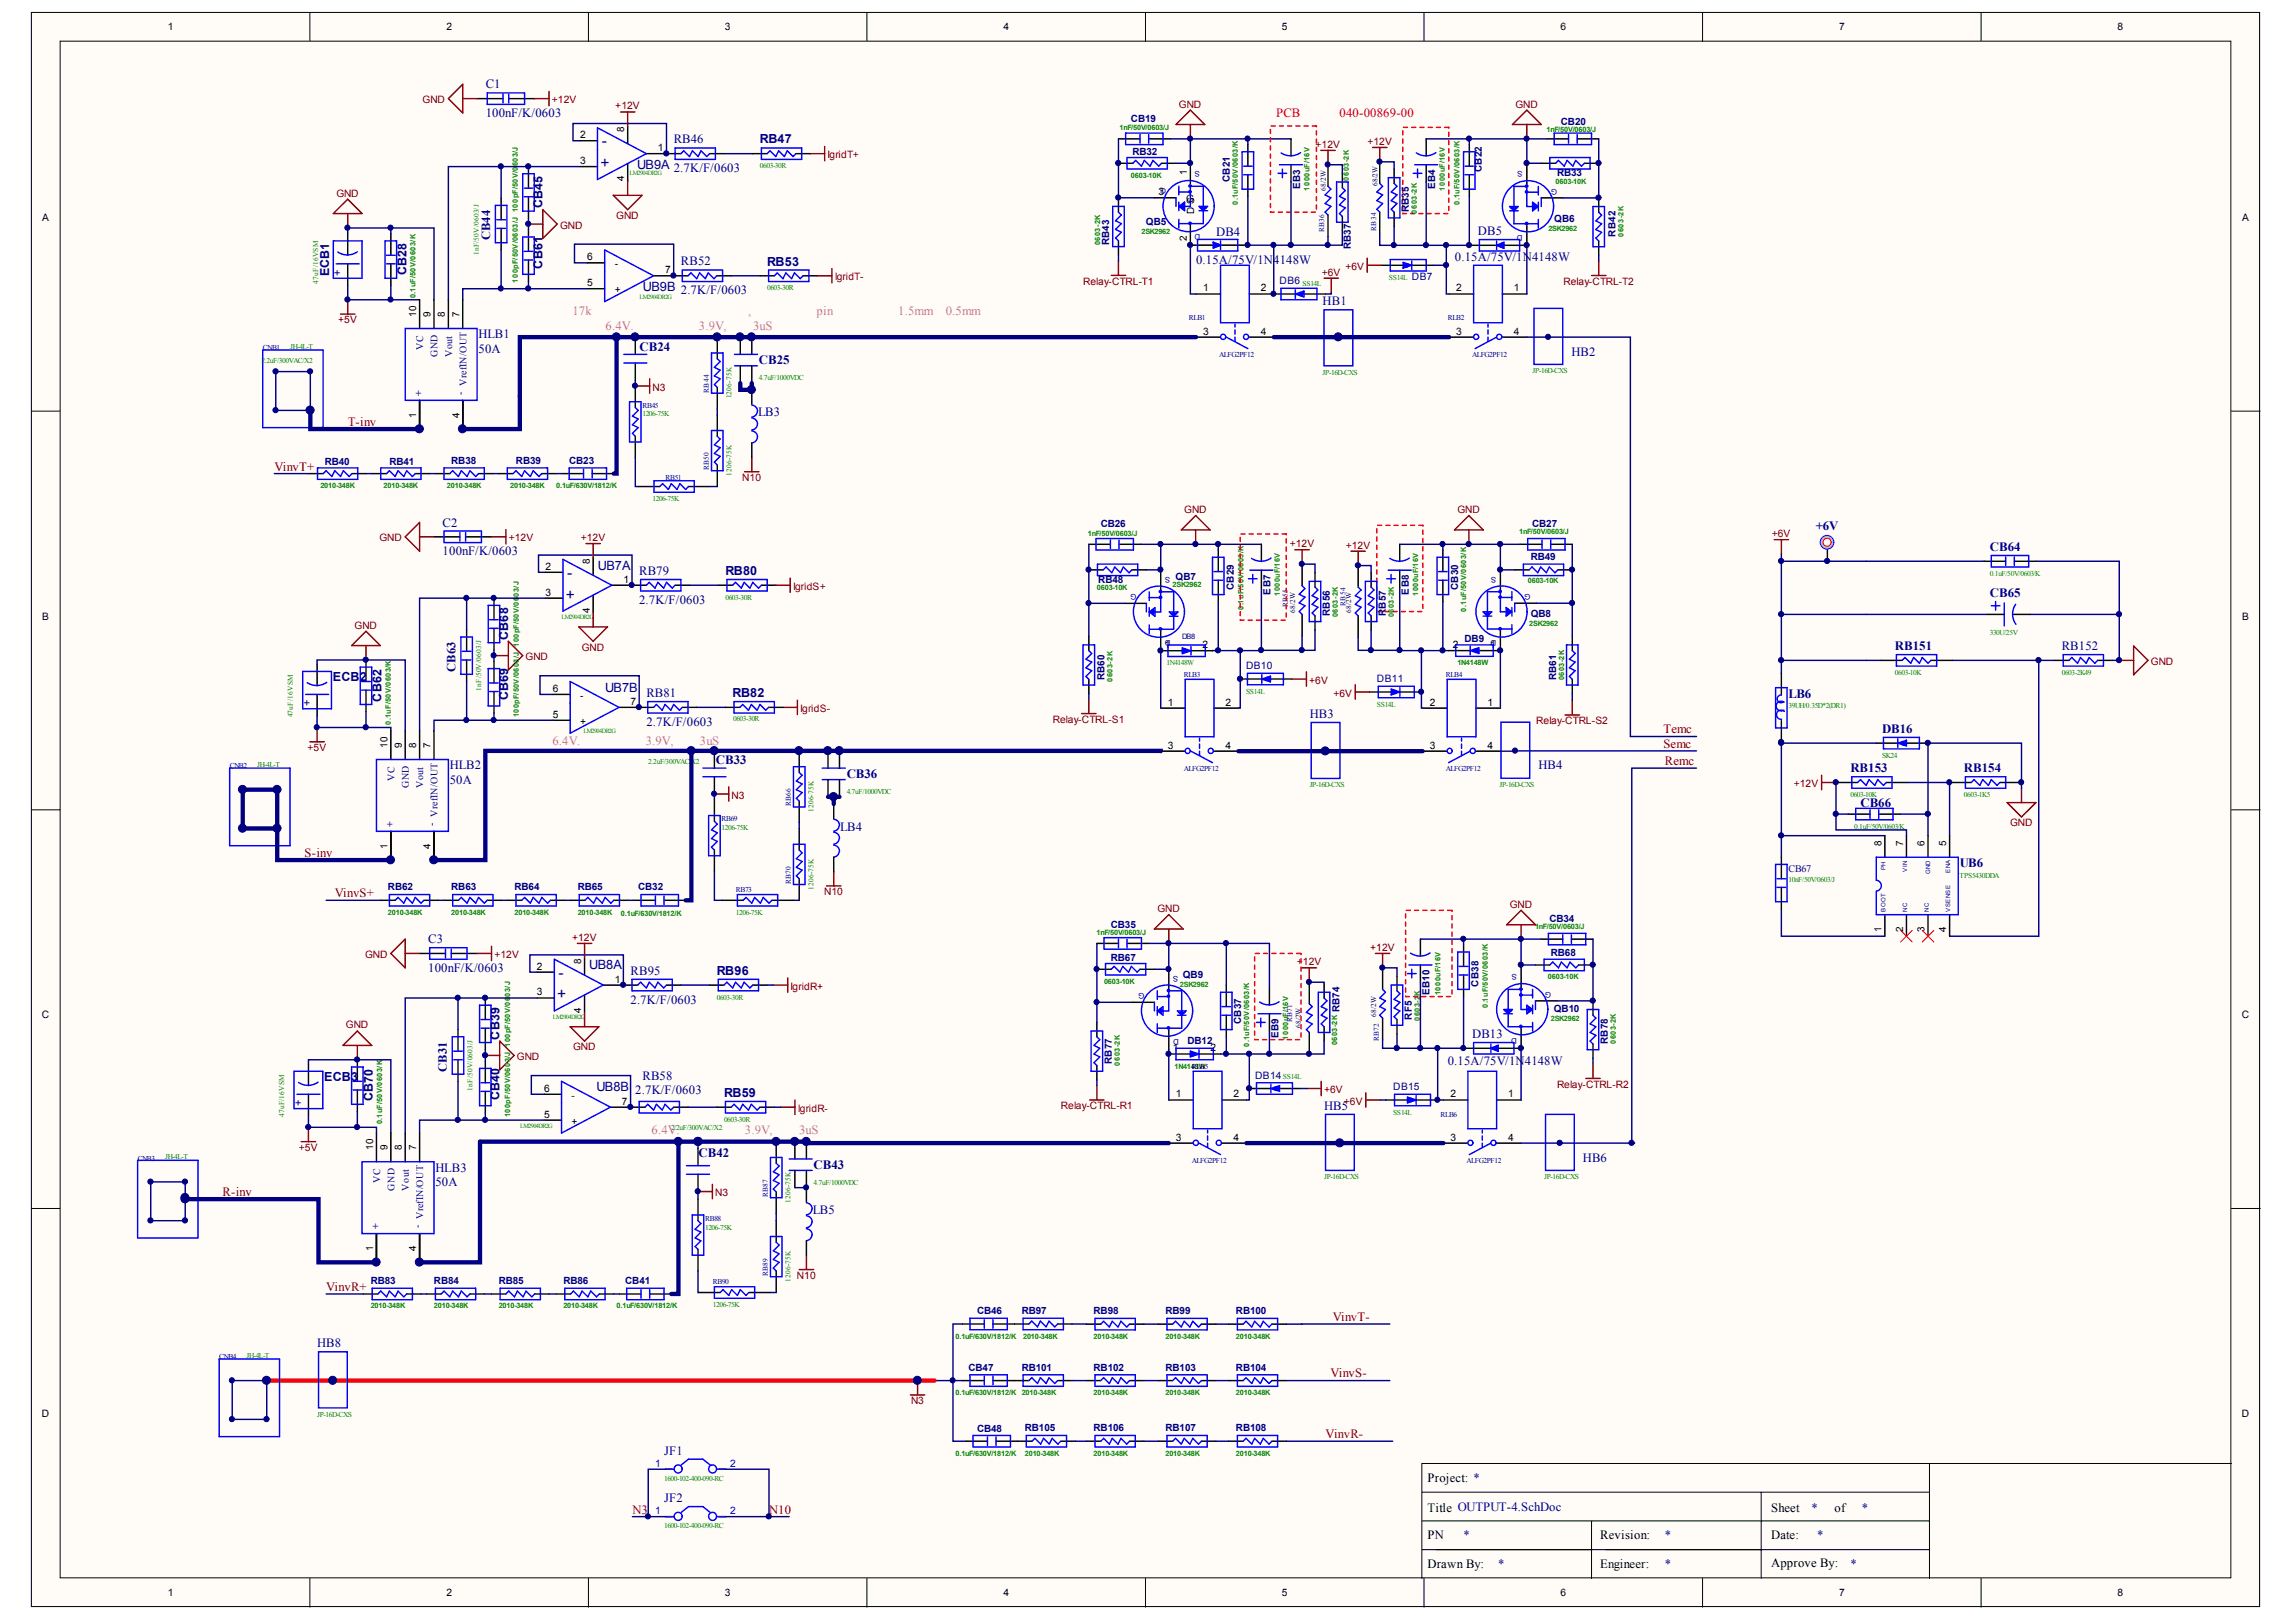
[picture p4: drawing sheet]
<svg xmlns="http://www.w3.org/2000/svg" width="297mm" height="210mm" viewBox="0 0 297 210" stroke-linecap="round" stroke-linejoin="round" font-family="sans-serif">
<defs><g id="words">
<g font-size="2" fill="#000080">
<text x="77.7" y="21.7">+</text>
<text x="77.9" y="19">-</text>
<text x="73.2" y="77.6">+</text>
<text x="73.4" y="74.8">-</text>
<text x="72.1" y="129.3">+</text>
<text x="72.3" y="126.5">-</text>
</g>
<g font-size="1.7" fill="#000080">
<text x="82.4" y="21.9">UB9A 2.7K/F/0603</text>
<text x="83.2" y="37.7">UB9B 2.7K/F/0603</text>
<text x="82.7" y="45.4">CB24</text>
<text x="98.2" y="47.1">CB25</text>
<text x="234.9" y="68.6">+6V</text>
<text x="257.4" y="71.3">CB64</text>
<text x="77.4" y="73.7">UB7A</text>
<text x="257.4" y="77.3">CB65</text>
<text x="78.3" y="89.5">UB7B</text>
<text x="245.2" y="84.1">RB151</text>
<text x="231.4" y="90.3">LB6</text>
<text x="243.5" y="94.9">DB16</text>
<text x="92.6" y="98.8">CB33</text>
<text x="109.5" y="100.7">CB36</text>
<text x="239.4" y="99.9">RB153</text>
<text x="254.1" y="99.9">RB154</text>
<text x="240.7" y="104.4">CB66</text>
<text x="253.5" y="112.2">UB6</text>
<text x="76.2" y="125.4">UB8A</text>
<text x="77.2" y="141.2">UB8B</text>
<text x="90.4" y="149.8">CB42</text>
<text x="105.3" y="151.3">CB43</text>
</g>
<g font-size="1.6" fill="#000080">
<text x="62.8" y="11.4">C1</text>
<text x="62.8" y="15.2">100nF/K/0603</text>
<text x="87.2" y="18.6">RB46</text>
<text x="98.3" y="18.6">RB47</text>
<text x="70.2" y="27" transform="rotate(-90 70.2 27)">CB45</text>
<text x="42.6" y="35.8" transform="rotate(-90 42.6 35.8)">ECB1</text>
<text x="52.6" y="35.6" transform="rotate(-90 52.6 35.6)">CB28</text>
<text x="63.4" y="31.1" transform="rotate(-90 63.4 31.1)">CB44</text>
<text x="70.2" y="34.8" transform="rotate(-90 70.2 34.8)">CB61</text>
<text x="88.1" y="34.4">RB52</text>
<text x="99.2" y="34.4">RB53</text>
<text x="154.7" y="34.1">0.15A/75V/1N4148W</text>
<text x="157.3" y="30.6">DB4</text>
<text x="188.2" y="33.7">0.15A/75V/1N4148W</text>
<text x="191.2" y="30.4">DB5</text>
<text x="171.1" y="39.5">HB1</text>
<text x="61.9" y="45.6">50A</text>
<text x="61.9" y="43.8">HLB1</text>
<text x="203.3" y="46">HB2</text>
<text x="98.1" y="53.9">LB3</text>
<text x="57.3" y="71.9">100nF/K/0603</text>
<text x="57.3" y="68.1">C2</text>
<text x="82.7" y="74.4">RB79</text>
<text x="93.9" y="74.4">RB80</text>
<text x="65.7" y="82.8" transform="rotate(-90 65.7 82.8)">CB68</text>
<text x="82.7" y="78.1">2.7K/F/0603</text>
<text x="43.1" y="88.2">ECB2</text>
<text x="58.9" y="87" transform="rotate(-90 58.9 87)">CB63</text>
<text x="266.7" y="84.1">RB152</text>
<text x="49.4" y="90.8" transform="rotate(-90 49.4 90.8)">CB62</text>
<text x="65.7" y="90.6" transform="rotate(-90 65.7 90.6)">CB69</text>
<text x="83.6" y="90.2">RB81</text>
<text x="83.6" y="93.9">2.7K/F/0603</text>
<text x="94.8" y="90.2">RB82</text>
<text x="169.4" y="92.9">HB3</text>
<text x="58.2" y="99.6">HLB2</text>
<text x="58.2" y="101.4">50A</text>
<text x="199" y="99.6">HB4</text>
<text x="108.7" y="107.5">LB4</text>
<text x="55.4" y="125.8">100nF/K/0603</text>
<text x="55.4" y="122.1">C3</text>
<text x="81.6" y="129.9">2.7K/F/0603</text>
<text x="81.6" y="126.1">RB95</text>
<text x="92.7" y="126.2">RB96</text>
<text x="64.6" y="134.5" transform="rotate(-90 64.6 134.5)">CB39</text>
<text x="187.3" y="137.9">0.15A/75V/1N4148W</text>
<text x="190.5" y="134.3">DB13</text>
<text x="42" y="139.9">ECB3</text>
<text x="48.3" y="142.5" transform="rotate(-90 48.3 142.5)">CB70</text>
<text x="57.8" y="138.7" transform="rotate(-90 57.8 138.7)">CB31</text>
<text x="64.6" y="142.4" transform="rotate(-90 64.6 142.4)">CB40</text>
<text x="82.2" y="141.6">2.7K/F/0603</text>
<text x="83.1" y="139.7">RB58</text>
<text x="93.7" y="142">RB59</text>
<text x="171.3" y="143.6">HB5</text>
<text x="56.3" y="151.6">HLB3</text>
<text x="56.3" y="153.5">50A</text>
<text x="204.8" y="150.3">HB6</text>
<text x="105.1" y="157.1">LB5</text>
<text x="41" y="174.4">HB8</text>
<text x="85.9" y="188.2">JF1</text>
<text x="85.9" y="194.4">JF2</text>
<text x="234.4" y="195.7">*</text>
<text x="240.9" y="195.7">*</text>
<text x="189.3" y="199.2">*</text>
<text x="193.8" y="202.9">*</text>
<text x="215.4" y="199.2">*</text>
<text x="215.4" y="202.9">*</text>
<text x="235.1" y="199.2">*</text>
<text x="239.4" y="202.9">*</text>
</g>
<g font-size="1.6" fill="#f00">
<text x="165.1" y="15.2">PCB</text>
<text x="173.3" y="15.2">040-00869-00</text>
</g>
<g font-size="1.6" fill="#f0f">
<text x="74.1" y="40.8">17k</text>
<text x="96.8" y="40.8">,</text>
<text x="105.6" y="40.8">pin</text>
<text x="116.2" y="40.8">1.5mm</text>
<text x="122.4" y="40.8">0.5mm</text>
<text x="78.4" y="42.7">6.4V.</text>
<text x="90.4" y="42.7">3.9V,</text>
<text x="97.4" y="42.7">3uS</text>
<text x="71.5" y="96.4">6.4V.</text>
<text x="83.5" y="96.4">3.9V,</text>
<text x="90.5" y="96.4">3uS</text>
<text x="84.3" y="146.8">6.4V.</text>
<text x="96.4" y="146.8">3.9V,</text>
<text x="103.4" y="146.8">3uS</text>
</g>
<g font-size="1.6" fill="#800000">
<text x="45" y="55.1">T-inv</text>
<text x="35.5" y="60.9">VinvT+</text>
<text x="215.2" y="94.9">Temc</text>
<text x="215.2" y="96.8">Semc</text>
<text x="215.4" y="99">Remc</text>
<text x="39.4" y="110.9">S-inv</text>
<text x="43.3" y="116.1">VinvS+</text>
<text x="28.8" y="154.8">R-inv</text>
<text x="42.2" y="167">VinvR+</text>
<text x="172.4" y="170.9">VinvT-</text>
<text x="172.1" y="178.3">VinvS-</text>
<text x="171.5" y="186.1">VinvR-</text>
<text x="81.8" y="195.9">N3</text>
<text x="99.5" y="195.9">N10</text>
</g>
<g font-size="1.6">
<text x="184.7" y="191.8">Project: *</text>
<text x="184.7" y="195.7">Title OUTPUT-4.SchDoc</text>
<text x="229.2" y="195.7">Sheet</text>
<text x="237.3" y="195.7">of</text>
<text x="184.7" y="199.2">PN</text>
<text x="184.7" y="202.9">Drawn By:</text>
<text x="207" y="202.9">Engineer:</text>
<text x="207" y="199.2">Revision:</text>
<text x="229.2" y="199.2">Date:</text>
<text x="229.2" y="202.7">Approve By:</text>
</g>
<g font-size="1.4" fill="#000080">
<text x="44.2" y="35.7" transform="rotate(-90 44.2 35.7)">+</text>
<text x="40.2" y="91.4" transform="rotate(-90 40.2 91.4)">+</text>
<text x="39.1" y="143.2" transform="rotate(-90 39.1 143.2)">+</text>
</g>
<g font-size="1.3">
<text x="21.7" y="3.9">1</text>
<text x="57.7" y="3.9">2</text>
<text x="93.8" y="3.9">3</text>
<text x="129.8" y="3.9">4</text>
<text x="165.8" y="3.9">5</text>
<text x="201.9" y="3.9">6</text>
<text x="237.9" y="3.9">7</text>
<text x="274" y="3.9">8</text>
<text x="75" y="17.9">2</text>
<text x="80.8" y="17.1" transform="rotate(-90 80.8 17.1)">8</text>
<text x="75" y="21.2">3</text>
<text x="80.8" y="23.4" transform="rotate(-90 80.8 23.4)">4</text>
<text x="85.1" y="19.6">1</text>
<text x="153.6" y="22.6" transform="rotate(-90 153.6 22.6)">1</text>
<text x="5.5" y="28.6">A</text>
<text x="149.9" y="25.3">3</text>
<text x="153.4" y="26.2">G</text>
<text x="154.5" y="27.6" transform="rotate(-90 154.5 27.6)">D S</text>
<text x="290.1" y="28.6">A</text>
<text x="76" y="33.7">6</text>
<text x="79.5" y="34.6">-</text>
<text x="86" y="35.4">7</text>
<text x="153.6" y="31.2" transform="rotate(-90 153.6 31.2)">2</text>
<text x="53.8" y="41" transform="rotate(-90 53.8 41)">10</text>
<text x="55.7" y="41" transform="rotate(-90 55.7 41)">9</text>
<text x="57.6" y="41" transform="rotate(-90 57.6 41)">8</text>
<text x="59.4" y="41" transform="rotate(-90 59.4 41)">7</text>
<text x="76" y="37">5</text>
<text x="79.5" y="38">+</text>
<text x="155.7" y="37.7">1</text>
<text x="163.1" y="37.7">2</text>
<text x="188.4" y="37.7">2</text>
<text x="195.9" y="37.7">1</text>
<text x="155.7" y="43.3">3</text>
<text x="163.1" y="43.3">4</text>
<text x="188.4" y="43.3">3</text>
<text x="195.9" y="43.3">4</text>
<text x="53.8" y="54.1" transform="rotate(-90 53.8 54.1)">1</text>
<text x="59.4" y="54.1" transform="rotate(-90 59.4 54.1)">4</text>
<text x="70.6" y="73.7">2</text>
<text x="70.6" y="77.1">3</text>
<text x="76.3" y="72.9" transform="rotate(-90 76.3 72.9)">8</text>
<text x="80.6" y="75.4">1</text>
<text x="5.5" y="80.2">B</text>
<text x="76.3" y="79.3" transform="rotate(-90 76.3 79.3)">4</text>
<text x="150.7" y="83.9">1</text>
<text x="155.6" y="83.9">2</text>
<text x="188" y="83.9">2</text>
<text x="192.8" y="83.9">1</text>
<text x="290.1" y="80.2">B</text>
<text x="71.5" y="89.5">6</text>
<text x="71.5" y="92.9">5</text>
<text x="75.1" y="90.5">-</text>
<text x="75.1" y="93.8">+</text>
<text x="81.6" y="91.2">7</text>
<text x="151.1" y="91.3">1</text>
<text x="158.5" y="91.3">2</text>
<text x="185" y="91.3">2</text>
<text x="192.4" y="91.3">1</text>
<text x="50.1" y="96.8" transform="rotate(-90 50.1 96.8)">10</text>
<text x="52" y="96.8" transform="rotate(-90 52 96.8)">9</text>
<text x="53.8" y="96.8" transform="rotate(-90 53.8 96.8)">8</text>
<text x="55.7" y="96.8" transform="rotate(-90 55.7 96.8)">7</text>
<text x="151.1" y="96.9">3</text>
<text x="158.5" y="96.9">4</text>
<text x="185" y="96.9">3</text>
<text x="192.4" y="96.9">4</text>
<text x="50.1" y="109.8" transform="rotate(-90 50.1 109.8)">1</text>
<text x="55.7" y="109.8" transform="rotate(-90 55.7 109.8)">4</text>
<text x="243.4" y="109.4" transform="rotate(-90 243.4 109.4)">8</text>
<text x="246.2" y="109.4" transform="rotate(-90 246.2 109.4)">7</text>
<text x="249" y="109.4" transform="rotate(-90 249 109.4)">6</text>
<text x="251.8" y="109.4" transform="rotate(-90 251.8 109.4)">5</text>
<text x="69.5" y="125.5">2</text>
<text x="75.2" y="124.7" transform="rotate(-90 75.2 124.7)">8</text>
<text x="243.4" y="120.6" transform="rotate(-90 243.4 120.6)">1</text>
<text x="246.2" y="120.6" transform="rotate(-90 246.2 120.6)">2</text>
<text x="249" y="120.6" transform="rotate(-90 249 120.6)">3</text>
<text x="251.8" y="120.6" transform="rotate(-90 251.8 120.6)">4</text>
<text x="5.4" y="131.8">C</text>
<text x="69.5" y="128.8">3</text>
<text x="75.2" y="131" transform="rotate(-90 75.2 131)">4</text>
<text x="79.5" y="127.1">1</text>
<text x="290" y="131.8">C</text>
<text x="151.7" y="136.1">1</text>
<text x="156.6" y="136.1">2</text>
<text x="70.4" y="141.3">6</text>
<text x="73.9" y="142.2">-</text>
<text x="80.5" y="143">7</text>
<text x="152.1" y="142">1</text>
<text x="159.6" y="142">2</text>
<text x="187.7" y="142">2</text>
<text x="195.1" y="142">1</text>
<text x="48.3" y="148.9" transform="rotate(-90 48.3 148.9)">10</text>
<text x="50.1" y="148.9" transform="rotate(-90 50.1 148.9)">9</text>
<text x="52" y="148.9" transform="rotate(-90 52 148.9)">8</text>
<text x="53.8" y="148.9" transform="rotate(-90 53.8 148.9)">7</text>
<text x="70.4" y="144.6">5</text>
<text x="73.9" y="145.6">+</text>
<text x="152.1" y="147.6">3</text>
<text x="159.6" y="147.6">4</text>
<text x="187.7" y="147.6">3</text>
<text x="195.1" y="147.6">4</text>
<text x="48.3" y="161.9" transform="rotate(-90 48.3 161.9)">1</text>
<text x="53.8" y="161.9" transform="rotate(-90 53.8 161.9)">4</text>
<text x="5.4" y="183.4">D</text>
<text x="290" y="183.4">D</text>
<text x="21.7" y="206.6">1</text>
<text x="57.7" y="206.6">2</text>
<text x="93.8" y="206.6">3</text>
<text x="129.8" y="206.6">4</text>
<text x="165.8" y="206.6">5</text>
<text x="201.9" y="206.6">6</text>
<text x="237.9" y="206.6">7</text>
<text x="274" y="206.6">8</text>
</g>
<g font-size="1.3" fill="#800000">
<text x="54.7" y="13.4">GND</text>
<text x="71.4" y="13.4">+12V</text>
<text x="79.6" y="14.2">+12V</text>
<text x="152.5" y="13.9">GND</text>
<text x="196.1" y="13.9">GND</text>
<text x="107.1" y="20.5">IgridT+</text>
<text x="170.2" y="19.1">+12V</text>
<text x="176.9" y="18.8">+12V</text>
<text x="43.5" y="25.4">GND</text>
<text x="72.5" y="29.6">GND</text>
<text x="79.7" y="28.3">GND</text>
<text x="171" y="35.7">+6V</text>
<text x="174.1" y="34.9">+6V</text>
<text x="43.8" y="41.8">+5V</text>
<text x="108" y="36.3">IgridT-</text>
<text x="140.1" y="36.8">Relay-CTRL-T1</text>
<text x="202.3" y="36.8">Relay-CTRL-T2</text>
<text x="84.4" y="50.5">N3</text>
<text x="96" y="62.2">N10</text>
<text x="49.1" y="70.1">GND</text>
<text x="65.8" y="70.1">+12V</text>
<text x="75.1" y="70">+12V</text>
<text x="153.2" y="66.4">GND</text>
<text x="166.9" y="70.8">+12V</text>
<text x="174.1" y="71">+12V</text>
<text x="188.6" y="66.4">GND</text>
<text x="229.2" y="69.5">+6V</text>
<text x="102.6" y="76.3">IgridS+</text>
<text x="45.9" y="81.4">GND</text>
<text x="68" y="85.4">GND</text>
<text x="75.3" y="84.2">GND</text>
<text x="169.4" y="88.5">+6V</text>
<text x="278.3" y="86.1">GND</text>
<text x="103.5" y="92.1">IgridS-</text>
<text x="136.2" y="93.5">Relay-CTRL-S1</text>
<text x="172.5" y="90.1">+6V</text>
<text x="198.8" y="93.7">Relay-CTRL-S2</text>
<text x="39.8" y="97.2">+5V</text>
<text x="232.1" y="101.9">+12V</text>
<text x="94.7" y="103.4">N3</text>
<text x="260.1" y="106.9">GND</text>
<text x="106.6" y="115.8">N10</text>
<text x="149.7" y="118">GND</text>
<text x="195.3" y="117.5">GND</text>
<text x="47.2" y="124">GND</text>
<text x="64" y="124">+12V</text>
<text x="74" y="121.8">+12V</text>
<text x="167.8" y="124.9">+12V</text>
<text x="177.3" y="123.1">+12V</text>
<text x="102.3" y="128.1">IgridR+</text>
<text x="44.8" y="133.1">GND</text>
<text x="66.9" y="137.2">GND</text>
<text x="74.2" y="135.9">GND</text>
<text x="103.2" y="143.9">IgridR-</text>
<text x="137.3" y="143.5">Relay-CTRL-R1</text>
<text x="171.3" y="141.5">+6V</text>
<text x="173.9" y="143">+6V</text>
<text x="201.4" y="140.8">Relay-CTRL-R2</text>
<text x="38.7" y="148.9">+5V</text>
<text x="92.5" y="154.8">N3</text>
<text x="103.1" y="165.5">N10</text>
<text x="117.9" y="181.7">N3</text>
</g>
<g font-size="1.3" fill="#000080">
<text x="146.3" y="15.7">CB19</text>
<text x="201.9" y="16.1">CB20</text>
<text x="146.5" y="20">RB32</text>
<text x="159.1" y="23.5" transform="rotate(-90 159.1 23.5)">CB21</text>
<text x="191.7" y="22.2" transform="rotate(-90 191.7 22.2)">CB22</text>
<text x="201.4" y="22.8">RB33</text>
<text x="148.2" y="29.1">QB5</text>
<text x="168.2" y="24.5" transform="rotate(-90 168.2 24.5)">EB3</text>
<text x="182.3" y="27.5" transform="rotate(-90 182.3 27.5)">RB35</text>
<text x="185.7" y="24.5" transform="rotate(-90 185.7 24.5)">EB4</text>
<text x="201.1" y="28.8">QB6</text>
<text x="143.5" y="31.7" transform="rotate(-90 143.5 31.7)">RB43</text>
<text x="174.8" y="32.3" transform="rotate(-90 174.8 32.3)">RB37</text>
<text x="209" y="30.6" transform="rotate(-90 209 30.6)">RB42</text>
<text x="165.5" y="36.8">DB6</text>
<text x="182.6" y="36.2">DB7</text>
<text x="54.8" y="45.3" transform="rotate(-90 54.8 45.3)">VC</text>
<text x="56.6" y="46.2" transform="rotate(-90 56.6 46.2)">GND</text>
<text x="58.5" y="46.2" transform="rotate(-90 58.5 46.2)">Vout</text>
<text x="54.6" y="51.2" transform="rotate(-90 54.6 51.2)">+</text>
<text x="60" y="51.1" transform="rotate(-90 60 51.1)">-</text>
<text x="60.3" y="49.9" transform="rotate(-90 60.3 49.9)">VrefIN/OUT</text>
<text x="73.6" y="60">CB23</text>
<text x="42" y="60.2">RB40</text>
<text x="50.4" y="60.2">RB41</text>
<text x="58.4" y="60">RB38</text>
<text x="66.7" y="60">RB39</text>
<text x="142.4" y="68.2">CB26</text>
<text x="198.2" y="68.2">CB27</text>
<text x="142.1" y="75.4">RB48</text>
<text x="152.1" y="75.1">QB7</text>
<text x="159.6" y="76.3" transform="rotate(-90 159.6 76.3)">CB29</text>
<text x="164.4" y="76.9" transform="rotate(-90 164.4 76.9)">EB7</text>
<text x="182.3" y="76.9" transform="rotate(-90 182.3 76.9)">EB8</text>
<text x="188.7" y="76.3" transform="rotate(-90 188.7 76.3)">CB30</text>
<text x="198" y="72.5">RB49</text>
<text x="172.1" y="79.7" transform="rotate(-90 172.1 79.7)">RB56</text>
<text x="179.3" y="79.7" transform="rotate(-90 179.3 79.7)">RB57</text>
<text x="189.5" y="83.1">DB9</text>
<text x="198" y="79.9">QB8</text>
<text x="142.9" y="88.1" transform="rotate(-90 142.9 88.1)">RB60</text>
<text x="161.2" y="86.6">DB10</text>
<text x="178.1" y="88.3">DB11</text>
<text x="201.3" y="88.1" transform="rotate(-90 201.3 88.1)">RB61</text>
<text x="51" y="101.1" transform="rotate(-90 51 101.1)">VC</text>
<text x="50.9" y="107" transform="rotate(-90 50.9 107)">+</text>
<text x="52.9" y="102" transform="rotate(-90 52.9 102)">GND</text>
<text x="54.8" y="102" transform="rotate(-90 54.8 102)">Vout</text>
<text x="56.2" y="106.8" transform="rotate(-90 56.2 106.8)">-</text>
<text x="56.6" y="105.7" transform="rotate(-90 56.6 105.7)">VrefIN/OUT</text>
<text x="231.4" y="112.9">CB67</text>
<text x="50.2" y="115.2">RB62</text>
<text x="58.4" y="115.2">RB63</text>
<text x="66.6" y="115.2">RB64</text>
<text x="74.7" y="115.2">RB65</text>
<text x="82.6" y="115.2">CB32</text>
<text x="200.5" y="119.3">CB34</text>
<text x="143.7" y="120">CB35</text>
<text x="143.7" y="124.3">RB67</text>
<text x="200.6" y="123.8">RB68</text>
<text x="153" y="126.6">QB9</text>
<text x="173.3" y="131" transform="rotate(-90 173.3 131)">RB74</text>
<text x="182.7" y="131.9" transform="rotate(-90 182.7 131.9)">RF5</text>
<text x="184.9" y="128.8" transform="rotate(-90 184.9 128.8)">EB10</text>
<text x="191.3" y="127.7" transform="rotate(-90 191.3 127.7)">CB38</text>
<text x="201" y="131">QB10</text>
<text x="143.8" y="137.7" transform="rotate(-90 143.8 137.7)">RB77</text>
<text x="153.6" y="135.1">DB12</text>
<text x="160.6" y="132.5" transform="rotate(-90 160.6 132.5)">CB37</text>
<text x="165.4" y="134.4" transform="rotate(-90 165.4 134.4)">EB9</text>
<text x="208" y="135.1" transform="rotate(-90 208 135.1)">RB78</text>
<text x="162.4" y="139.6">DB14</text>
<text x="180.2" y="141.1">DB15</text>
<text x="49.2" y="153.1" transform="rotate(-90 49.2 153.1)">VC</text>
<text x="51" y="154.1" transform="rotate(-90 51 154.1)">GND</text>
<text x="52.9" y="154.1" transform="rotate(-90 52.9 154.1)">Vout</text>
<text x="49" y="159.1" transform="rotate(-90 49 159.1)">+</text>
<text x="54.4" y="158.9" transform="rotate(-90 54.4 158.9)">-</text>
<text x="54.8" y="157.8" transform="rotate(-90 54.8 157.8)">VrefIN/OUT</text>
<text x="48" y="166.2">RB83</text>
<text x="56.1" y="166.2">RB84</text>
<text x="64.5" y="166.2">RB85</text>
<text x="72.9" y="166.2">RB86</text>
<text x="80.9" y="166.2">CB41</text>
<text x="126.4" y="170.1">CB46</text>
<text x="132.2" y="170">RB97</text>
<text x="141.5" y="170.1">RB98</text>
<text x="150.8" y="170.1">RB99</text>
<text x="159.9" y="170.1">RB100</text>
<text x="125.3" y="177.4">CB47</text>
<text x="132.2" y="177.4">RB101</text>
<text x="141.5" y="177.4">RB102</text>
<text x="150.8" y="177.4">RB103</text>
<text x="159.9" y="177.4">RB104</text>
<text x="126.4" y="185.3">CB48</text>
<text x="132.6" y="185.2">RB105</text>
<text x="141.5" y="185.2">RB106</text>
<text x="150.8" y="185.2">RB107</text>
<text x="159.9" y="185.2">RB108</text>
</g>
<g font-size="1.3" fill="#0000bf">
<text x="84.8" y="189.8">1</text>
<text x="94.5" y="189.8">2</text>
<text x="84.8" y="195.9">1</text>
<text x="94.5" y="195.9">2</text>
</g>
<g font-size="1" fill="#008000">
<text x="98.3" y="21.8">0603-30R</text>
<text x="99.3" y="37.6">0603-30R</text>
<text x="168.5" y="37">SS14L</text>
<text x="179.7" y="36.2">SS14L</text>
<text x="33.8" y="46.9">2.2uF/300VAC/X2</text>
<text x="37.5" y="45.1">JH-4L-T</text>
<text x="83.1" y="53.9">1206-75K</text>
<text x="98.2" y="49.2">4.7uF/1000VDC</text>
<text x="171.1" y="48.5">JP-16D-CXS</text>
<text x="198.3" y="48.3">JP-16D-CXS</text>
<text x="84.4" y="64.9">1206-75K</text>
<text x="93.9" y="77.6">0603-30R</text>
<text x="257.4" y="74.6">0.1uF/50V/0603/K</text>
<text x="257.4" y="82.2">330U/25V</text>
<text x="150.9" y="86.1">1N4148W</text>
<text x="161.2" y="89.8">SS14L</text>
<text x="245.2" y="87.4">0603-10K</text>
<text x="266.7" y="87.3">0603-2K49</text>
<text x="94.8" y="93.3">0603-30R</text>
<text x="178.1" y="91.4">SS14L</text>
<text x="231.4" y="91.6">39UH/0.35D*2(DR1)</text>
<text x="33.3" y="99.2">JH-4L-T</text>
<text x="83.9" y="98.9">2.2uF/300VAC/X2</text>
<text x="169.4" y="101.9">JP-16D-CXS</text>
<text x="194" y="101.8">JP-16D-CXS</text>
<text x="243.5" y="98.1">SK24</text>
<text x="93.4" y="107.4">1206-75K</text>
<text x="109.5" y="102.8">4.7uF/1000VDC</text>
<text x="239.4" y="103.2">0603-10K</text>
<text x="239.9" y="107.3">0.1uF/50V/0603/K</text>
<text x="254.1" y="103.2">0603-1K5</text>
<text x="253.5" y="113.6">TPS5430DDA</text>
<text x="95.2" y="118.4">1206-75K</text>
<text x="231.4" y="114.1">10nF/50V/0603/J</text>
<text x="92.7" y="129.4">0603-30R</text>
<text x="166" y="139.6">SS14L</text>
<text x="21.4" y="150">JH-4L-T</text>
<text x="86.8" y="146.2">2.2uF/300VAC/X2</text>
<text x="93.7" y="145.2">0603-30R</text>
<text x="180.2" y="144.2">SS14L</text>
<text x="105.3" y="153.3">4.7uF/1000VDC</text>
<text x="171.3" y="152.6">JP-16D-CXS</text>
<text x="199.8" y="152.6">JP-16D-CXS</text>
<text x="91.2" y="159.1">1206-75K</text>
<text x="92.2" y="169.2">1206-75K</text>
<text x="31.9" y="175.7">JH-4L-T</text>
<text x="41" y="183.3">JP-16D-CXS</text>
<text x="85.9" y="191.6">1600-102-400-090-RC</text>
<text x="85.9" y="197.8">1600-102-400-090-RC</text>
</g>
<g font-size="1" fill="#000080">
<text x="155.2" y="22.2" transform="rotate(-180 155.2 22.2)">S</text>
<text x="197" y="22.2" transform="rotate(-180 197 22.2)">S</text>
<text x="150.9" y="24.4" transform="rotate(-180 150.9 24.4)">G</text>
<text x="201.4" y="24.4" transform="rotate(-180 201.4 24.4)">G</text>
<text x="155.3" y="30.3" transform="rotate(-180 155.3 30.3)">D</text>
<text x="197" y="30.4" transform="rotate(-180 197 30.4)">D</text>
<text x="153.8" y="41.4">RLB1</text>
<text x="187.3" y="41.4">RLB2</text>
<text x="34" y="45.3">CNB1</text>
<text x="157.7" y="46.3">ALFG2PF12</text>
<text x="190.5" y="46.3">ALFG2PF12</text>
<text x="83.1" y="52.8">RB45</text>
<text x="86.1" y="62.1">RB51</text>
<text x="147" y="76.9" transform="rotate(-180 147 76.9)">G</text>
<text x="151.4" y="74.6" transform="rotate(-180 151.4 74.6)">S</text>
<text x="193.5" y="74.6" transform="rotate(-180 193.5 74.6)">S</text>
<text x="198" y="76.9" transform="rotate(-180 198 76.9)">G</text>
<text x="151.5" y="82.8" transform="rotate(-180 151.5 82.8)">D</text>
<text x="152.9" y="82.7">DB8</text>
<text x="193.5" y="82.8" transform="rotate(-180 193.5 82.8)">D</text>
<text x="153.1" y="87.6">RLB3</text>
<text x="187" y="87.6">RLB4</text>
<text x="29.7" y="99.4">CNB2</text>
<text x="153.1" y="99.8">ALFG2PF12</text>
<text x="187" y="99.8">ALFG2PF12</text>
<text x="93.4" y="106.3">RB69</text>
<text x="95.2" y="115.4">RB73</text>
<text x="148.1" y="128.5" transform="rotate(-180 148.1 128.5)">G</text>
<text x="152.4" y="126.3" transform="rotate(-180 152.4 126.3)">S</text>
<text x="196.2" y="126.1" transform="rotate(-180 196.2 126.1)">S</text>
<text x="200.7" y="128.3" transform="rotate(-180 200.7 128.3)">G</text>
<text x="152.5" y="134.5" transform="rotate(-180 152.5 134.5)">D</text>
<text x="196.2" y="134.3" transform="rotate(-180 196.2 134.3)">D</text>
<text x="155.3" y="138.3">B5</text>
<text x="186.4" y="144.6">RLB6</text>
<text x="17.8" y="150.2">CNB3</text>
<text x="154.2" y="150.6">ALFG2PF12</text>
<text x="189.7" y="150.6">ALFG2PF12</text>
<text x="91.2" y="158">RB88</text>
<text x="92.2" y="166.2">RB90</text>
<text x="28.4" y="175.9">CNB4</text>
</g>
<g font-size=".9" fill="#008000">
<text x="144.8" y="16.9">1nF/50V/0603/J</text>
<text x="200.1" y="17.1">1nF/50V/0603/J</text>
<text x="67" y="21.5" transform="rotate(-90 67 21.5)">603/J</text>
<text x="146.3" y="23">0603-10K</text>
<text x="174.5" y="23.4" transform="rotate(-90 174.5 23.4)">0603-2K</text>
<text x="201.3" y="23.8">0603-10K</text>
<text x="160.1" y="26.5" transform="rotate(-90 160.1 26.5)">0.1uF/50V/0603/K</text>
<text x="169.4" y="24.7" transform="rotate(-90 169.4 24.7)">1000uF/16V</text>
<text x="183.3" y="27.6" transform="rotate(-90 183.3 27.6)">0603-2K</text>
<text x="186.9" y="24.7" transform="rotate(-90 186.9 24.7)">1000uF/16V</text>
<text x="188.8" y="26.5" transform="rotate(-90 188.8 26.5)">0.1uF/50V/0603/K</text>
<text x="200.3" y="29.9">2SK2962</text>
<text x="61.9" y="33" transform="rotate(-90 61.9 33)">1nF/50V/0603/J</text>
<text x="142.3" y="31.7" transform="rotate(-90 142.3 31.7)">0603-2K</text>
<text x="147.7" y="30.3">2SK2962</text>
<text x="210" y="30.6" transform="rotate(-90 210 30.6)">0603-2K</text>
<text x="41.2" y="36.7" transform="rotate(-90 41.2 36.7)">47uF/16VSM</text>
<text x="53.8" y="38.6" transform="rotate(-90 53.8 38.6)">0.1uF/50V/0603/K</text>
<text x="67" y="36.6" transform="rotate(-90 67 36.6)">100pF/50V/0603/J 100pF/50V/0</text>
<text x="94.6" y="51.6" transform="rotate(-90 94.6 51.6)">1206-75K</text>
<text x="41.4" y="63.2">2010-348K</text>
<text x="49.6" y="63.2">2010-348K</text>
<text x="57.8" y="63.2">2010-348K</text>
<text x="66" y="63.2">2010-348K</text>
<text x="72" y="63.2">0.1uF/630V/1812/K</text>
<text x="94.6" y="61.6" transform="rotate(-90 94.6 61.6)">1206-75K</text>
<text x="140.7" y="69.3">1nF/50V/0603/J</text>
<text x="196.5" y="69.1">1nF/50V/0603/J</text>
<text x="67.1" y="77.2" transform="rotate(-90 67.1 77.2)">03/J</text>
<text x="141.9" y="76.4">0603-10K</text>
<text x="151.7" y="76">2SK2962</text>
<text x="165.6" y="77.1" transform="rotate(-90 165.6 77.1)">1000uF/16V</text>
<text x="183.5" y="77.1" transform="rotate(-90 183.5 77.1)">1000uF/16V</text>
<text x="197.7" y="75.4">0603-10K</text>
<text x="160.9" y="79" transform="rotate(-90 160.9 79)">0.1uF/50V/0603/K</text>
<text x="173.1" y="79.9" transform="rotate(-90 173.1 79.9)">0603-2K</text>
<text x="180.3" y="79.9" transform="rotate(-90 180.3 79.9)">0603-2K</text>
<text x="189.7" y="79.1" transform="rotate(-90 189.7 79.1)">0.1uF/50V/0603/K</text>
<text x="197.8" y="81">2SK2962</text>
<text x="62.3" y="89.4" transform="rotate(-90 62.3 89.4)">1nF/50V/0603/J</text>
<text x="143.9" y="88.2" transform="rotate(-90 143.9 88.2)">0603-2K</text>
<text x="188.5" y="86">1N4148W</text>
<text x="202.4" y="88.1" transform="rotate(-90 202.4 88.1)">0603-2K</text>
<text x="37.9" y="92.8" transform="rotate(-90 37.9 92.8)">47uF/16VSM</text>
<text x="50.5" y="93.8" transform="rotate(-90 50.5 93.8)">0.1uF/50V/0603/K</text>
<text x="67.1" y="92.8" transform="rotate(-90 67.1 92.8)">100pF/50V/0603/J 100pF/50V/06</text>
<text x="105.2" y="105.1" transform="rotate(-90 105.2 105.1)">1206-75K</text>
<text x="50.2" y="118.4">2010-348K</text>
<text x="58.4" y="118.4">2010-348K</text>
<text x="66.6" y="118.4">2010-348K</text>
<text x="74.7" y="118.4">2010-348K</text>
<text x="80.3" y="118.5">0.1uF/630V/1812/K</text>
<text x="105.2" y="115.2" transform="rotate(-90 105.2 115.2)">1206-75K</text>
<text x="141.9" y="121">1nF/50V/0603/J</text>
<text x="198.6" y="120.2">1nF/50V/0603/J</text>
<text x="66" y="129" transform="rotate(-90 66 129)">03/J</text>
<text x="142.8" y="127.3">0603-10K</text>
<text x="152.6" y="127.7">2SK2962</text>
<text x="183.7" y="128.8" transform="rotate(-90 183.7 128.8)">K</text>
<text x="186.4" y="128.8" transform="rotate(-90 186.4 128.8)">1000uF/16V</text>
<text x="192.5" y="130.5" transform="rotate(-90 192.5 130.5)">0.1uF/50V/0603/K</text>
<text x="200.3" y="126.8">0603-10K</text>
<text x="144.9" y="137.9" transform="rotate(-90 144.9 137.9)">0603-2K</text>
<text x="161.6" y="135.5" transform="rotate(-90 161.6 135.5)">0.1uF/50V/0603/K</text>
<text x="166.6" y="134.5" transform="rotate(-90 166.6 134.5)">1000uF/16V</text>
<text x="173" y="135.3" transform="rotate(-90 173 135.3)">0603-2K</text>
<text x="183.7" y="132.1" transform="rotate(-90 183.7 132.1)">0603-2</text>
<text x="200.6" y="132.1">2SK2962</text>
<text x="209" y="135.1" transform="rotate(-90 209 135.1)">0603-2K</text>
<text x="61.1" y="141.1" transform="rotate(-90 61.1 141.1)">1nF/50V/0603/J</text>
<text x="152" y="138.3">1N414R8LW</text>
<text x="36.8" y="144.6" transform="rotate(-90 36.8 144.6)">47uF/16VSM</text>
<text x="49.4" y="145.5" transform="rotate(-90 49.4 145.5)">0.1uF/50V/0603/K</text>
<text x="66" y="144.6" transform="rotate(-90 66 144.6)">100pF/50V/0603/J 100pF/50V/06</text>
<text x="102.3" y="155.7" transform="rotate(-90 102.3 155.7)">1206-75K</text>
<text x="102.3" y="165.9" transform="rotate(-90 102.3 165.9)">1206-75K</text>
<text x="48" y="169.3">2010-348K</text>
<text x="56.1" y="169.3">2010-348K</text>
<text x="64.5" y="169.3">2010-348K</text>
<text x="72.9" y="169.3">2010-348K</text>
<text x="79.8" y="169.3">0.1uF/630V/1812/K</text>
<text x="123.6" y="173.2">0.1uF/630V/1812/K</text>
<text x="132.4" y="173.2">2010-348K</text>
<text x="141.5" y="173.2">2010-348K</text>
<text x="150.8" y="173.2">2010-348K</text>
<text x="159.9" y="173.2">2010-348K</text>
<text x="123.6" y="180.5">0.1uF/630V/1812/K</text>
<text x="132.2" y="180.5">2010-348K</text>
<text x="141.5" y="180.5">2010-348K</text>
<text x="150.8" y="180.5">2010-348K</text>
<text x="159.9" y="180.5">2010-348K</text>
<text x="123.6" y="188.5">0.1uF/630V/1812/K</text>
<text x="132.6" y="188.4">2010-348K</text>
<text x="141.5" y="188.4">2010-348K</text>
<text x="150.8" y="188.4">2010-348K</text>
<text x="159.9" y="188.4">2010-348K</text>
</g>
<g font-size=".9" fill="#006">
<text x="171.5" y="24.7" transform="rotate(-90 171.5 24.7)">68/2W</text>
<text x="178.2" y="24.1" transform="rotate(-90 178.2 24.1)">68/2W</text>
<text x="167.6" y="79.3" transform="rotate(-90 167.6 79.3)">68/2W</text>
<text x="174.8" y="79.3" transform="rotate(-90 174.8 79.3)">68/2W</text>
<text x="178" y="131.6" transform="rotate(-90 178 131.6)">68/2W</text>
<text x="168.3" y="133.1" transform="rotate(-90 168.3 133.1)">68/2W</text>
</g>
<g font-size=".9" fill="#000080">
<text x="178" y="29.9" transform="rotate(-90 178 29.9)">RB34</text>
<text x="171.3" y="30.1" transform="rotate(-90 171.3 30.1)">RB36</text>
<text x="91.7" y="50.8" transform="rotate(-90 91.7 50.8)">RB44</text>
<text x="91.7" y="60.9" transform="rotate(-90 91.7 60.9)">RB50</text>
<text x="166.6" y="78.6" transform="rotate(-90 166.6 78.6)">RB55</text>
<text x="174.1" y="78.4" transform="rotate(-90 174.1 78.4)">RB54</text>
<text x="102.3" y="104.4" transform="rotate(-90 102.3 104.4)">RB66</text>
<text x="102.3" y="114.4" transform="rotate(-90 102.3 114.4)">RB70</text>
<text x="167.2" y="132.3" transform="rotate(-90 167.2 132.3)">RB71</text>
<text x="178.4" y="134.7" transform="rotate(-90 178.4 134.7)">RB72</text>
<text x="99.4" y="154.9" transform="rotate(-90 99.4 154.9)">RB87</text>
<text x="99.4" y="165.2" transform="rotate(-90 99.4 165.2)">RB89</text>
</g>
<g font-size=".8" fill="#008000">
<text x="81.4" y="22.7">LM2904DR2G</text>
<text x="82.7" y="38.7">LM2904DR2G</text>
<text x="72.6" y="80.1">LM2904DR2G</text>
<text x="75.5" y="94.8">LM2904DR2G</text>
<text x="71.5" y="131.8">LM2904DR2G</text>
<text x="67.3" y="146">LM2904DR2G</text>
</g>
<g font-size=".8" fill="#000080">
<text x="243.9" y="112.6" transform="rotate(-90 243.9 112.6)">PH</text>
<text x="246.7" y="112.8" transform="rotate(-90 246.7 112.8)">VIN</text>
<text x="249.7" y="113.2" transform="rotate(-90 249.7 113.2)">GND</text>
<text x="252.3" y="113" transform="rotate(-90 252.3 113)">ENA</text>
<text x="243.9" y="118" transform="rotate(-90 243.9 118)">BOOT</text>
<text x="246.7" y="118" transform="rotate(-90 246.7 118)">NC</text>
<text x="249.5" y="118" transform="rotate(-90 249.5 118)">NC</text>
<text x="252.3" y="118" transform="rotate(-90 252.3 118)">VSENSE</text>
</g>
</g></defs>
<g fill="#fffcf8" stroke="#000" stroke-width=".13">
<path d="M4.1 1.6h288.2v206.3h-288.2z"/>
<path d="M7.8 5.3h280.8v198.9h-280.8z"/>
</g>
<g fill="none" stroke="#000" stroke-width=".13">
<path d="M40.1 1.6v3.7M76.1 1.6v3.7M112.2 1.6v3.7M148.2 1.6v3.7M184.2 1.6v3.7M220.3 1.6v3.7M256.3 1.6v3.7M4.1 53.2h3.7M288.7 53.2h3.7M4.1 104.8h3.7M288.7 104.8h3.7M4.1 156.4h3.7"/>
<path d="M288.7 156.4h3.7M184 196.8h65.6M184 193.1h65.6M205.9 196.8v3.7M227.9 193.1v7.4M249.6 189.4v14.9M288.7 189.4h-104.7v14.9M40.1 204.3v3.7M76.1 204.3v3.7M112.2 204.3v3.7M148.2 204.3v3.7M184 200.5h65.6"/>
<path d="M184.2 204.3v3.7M185.8 200.5h20.1v3.8M207.8 200.5h20.1v3.8M220.3 204.3v3.7M256.3 204.3v3.7"/>
</g>
<g fill="none" stroke="#800000" stroke-width=".19">
<path d="M152.1 16.1l1.9-1.8 1.9 1.8zM154 16.1v1.9M170.9 19.5h1.8M171.8 19.5v1.8M177.6 19.1h1.8M178.5 19.1v1.8M195.7 16.1l1.8-1.8 1.9 1.8zM197.5 16.1v1.9M143.8 35.6h1.8M144.7 33.8v1.8M171.3 36h1.9M172.2 36v1.9"/>
<path d="M176.9 33.4v1.9M176.9 34.3h1.8M205.9 35.7h1.9M206.8 33.8v1.9M82.2 49.9h1.9M84.1 49v1.9M152.8 68.6l1.9-1.9 1.8 1.9zM154.7 68.6v1.8M167.5 71.1h1.9M168.5 71.1v1.9M174.8 71.3h1.8M175.7 71.3v1.9"/>
<path d="M188.2 68.6l1.8-1.9 1.9 1.9zM190 68.6v1.8M229.5 69.8h1.9M230.5 69.8v1.9M139.9 92.3h1.9M140.9 90.5v1.8M167.2 87.9h1.8M169 86.9v1.9M175.3 88.6v1.9M175.3 89.6h1.9M202.5 92.5h1.8M203.4 90.7v1.8"/>
<path d="M235.7 100.3v1.9M235.7 101.3h1.8M168.5 125.2h1.8M169.4 125.2v1.9M170.9 139.9v1.9M177.9 123.4h1.9M178.9 123.4v1.8M205.2 139.6h1.8M206.1 137.7v1.9M141 142.4h1.8M141.9 140.5v1.9M169.1 140.9h1.8"/>
<path d="M176.7 142.4h1.9M176.7 141.4v1.9M118.7 178.7v1.8M117.8 180.5h1.8"/>
</g>
<g fill="none" stroke="#000" stroke-width=".19">
<path d="M144.7 18h2.8M148.6 18h2.8M161.4 18.7v2.8M190.1 18.7v2.8M200.1 18h2.8M204 18h2.8M144.7 25.6v1.9M144.7 31.2v1.8M144.7 21.1h1.9M149.3 25.6h2.8M150.3 21.1h1.8M154 21.3v2.8"/>
<path d="M154 28.9v2.8M154.7 38h3.2M161.4 22.6v2.8M161.6 38h6M168.7 38h2.8M171.8 21.3v2.8M171.8 27.8v2.8M173.7 22.4v1.9M173.7 28v1.9M178.5 20.9v2.8M178.5 27.5v2.7M178.7 34.3h2.8"/>
<path d="M180.4 21.9v1.8M180.4 27.5v1.8M182.6 34.3h2.8M187.5 38h3.1M190.1 22.6v2.8M194.4 38h3.1M197.5 21.3v2.8M197.5 29v2.7M199.4 21.1h1.9M199.4 25.6h2.8M205 21.1h1.8M206.8 25.6v1.9"/>
<path d="M206.8 31.2v1.8M35.7 48.1h.1M35.7 53.1h.1M40.1 48.1h.1M40.1 53.1h.1M154.7 43.6h3.2M161.6 43.6h3.2M173.2 43.8h.1M187.5 43.6h3.1M194.4 43.6h3.1M40 61.3h1.8M45.5 61.3h1.9"/>
<path d="M48.1 61.3h1.9M53.7 61.3h1.9M56.3 61.3h1.9M61.9 61.3h1.9M64.5 61.3h1.9M70.1 61.3h1.9M72.7 61.3h2.8M76.6 61.3h2.8M140.9 70.4h2.8M140.9 73.7h1.8M144.8 70.4h2.8M145.5 78.1h2.8"/>
<path d="M146.4 73.7h1.9M150.2 73.8v2.8M157.6 71.2v2.8M157.6 75.1v2.8M168.5 73v2.8M168.5 79.5v2.8M170.1 74.1v1.9M170.1 79.7v1.9M175.7 73.2v2.8M175.7 79.7v2.8M177.4 74.1v1.9M177.4 79.7v1.9"/>
<path d="M186.7 71.2v2.8M186.7 75.1v2.8M194.1 73.8v2.8M196 73.7h1.8M196 78.1h2.8M196.7 70.4h2.8M200.6 70.4h2.8M201.5 73.7h1.9M236.4 71.1v1.5M256.7 72.6h2.8M260.6 72.6h2.8M140.9 82.3v1.9"/>
<path d="M140.9 87.9v1.9M150.2 81.4v2.8M150.2 97.2h3.1M150.2 91.6h3.1M157 97.2h3.2M157 91.6h3.2M160.5 87.9h2.7M164.4 87.9h2.8M171.5 97.2h.1M177.2 89.6h2.8M181.1 89.6h2.8M184.1 97.2h3.1"/>
<path d="M184.1 91.6h3.1M187.4 84.2h2.8M190.9 97.2h3.2M190.9 91.6h3.2M194.1 81.4v2.8h-2.8M203.4 82.3v1.9M203.4 87.9v1.9M242.7 96.2h2.8M243.3 85.5h2.8M246.6 96.2h2.8M249.8 85.5h2.8M265.8 85.5h1.9"/>
<path d="M271.4 85.5h1.8M31.4 102.2h.1M31.4 107.2h.1M35.8 102.2h.1M35.8 107.2h.1M49.3 116.5h1.8M54.8 116.5h1.9M57.4 116.5h1.9M63 116.5h1.9M65.6 116.5h1.9M71.2 116.5h1.9M73.8 116.5h1.9"/>
<path d="M79.4 116.5h1.9M82 116.5h2.8M85.9 116.5h2.8M239.1 105.4h2.8M243.1 105.4h2.7M243.9 108.1v2.8M243.9 118.4v2.8M246.6 108.1v2.8M246.6 118.4v2.8M249.4 108.1v2.8M249.4 118.4v2.8M252.2 108.1v2.8"/>
<path d="M252.2 118.4v2.8M141.9 122.1h2.8M141.9 125.4h1.9M141.9 132.3v1.9M141.9 137.9v1.8M145.8 122.1h2.8M146.6 129.7h2.7M147.5 125.4h1.8M151.2 125.4v2.8M151.2 133.1v2.7M151.2 136.4h2.8M155.1 136.4h2.8"/>
<path d="M158.6 127.5v2.8M158.6 131.4v2.8M164.2 127.8v2.3M164.2 131.2v2.2M169.4 127.1v2.8M169.4 133.6v2.8M171.3 127.3v1.9M171.3 132.9v1.8M178.9 125.2v2.8M178.9 131.8v2.7M180.7 126.4v1.8M180.7 131.9v1.9"/>
<path d="M183.8 121.5v2.3M183.8 124.9v2.2M189.3 122.3v2.8M189.3 126.2v2.8M196.8 125.2v2.8M196.8 132.9v2.8M198.6 124.9h1.9M198.6 129.5h2.8M199.4 121.5h2.8M203.3 121.5h2.8M204.2 124.9h1.9M206.1 129.5v1.9"/>
<path d="M206.1 135.1v1.9M19.5 152.9h.1M19.5 158h.1M23.9 152.9h.1M23.9 158h.1M151.2 147.9h3.2M151.2 142.4h3.2M158.1 147.9h3.2M158.1 142.4h3.2M161.6 140.9h2.8M165.5 140.9h2.8M173.3 147.9h.1"/>
<path d="M179.3 142.4h2.8M183.2 142.4h2.8M186.7 147.9h3.2M186.7 142.4h3.2M193.6 147.9h3.2M193.6 142.4h3.2M47 167.5h1.9M52.6 167.5h1.9M55.2 167.5h1.9M60.8 167.5h1.9M63.6 167.5h1.8M69.2 167.5h1.8"/>
<path d="M72 167.5h1.8M77.5 167.5h1.9M80.1 167.5h2.8M84.1 167.5h2.7M124.6 171.3h2.7M124.6 178.7h2.7M128.5 171.3h4.6M128.5 178.7h4.6M136.8 171.3h1.9M136.8 178.7h1.9M140.5 171.4h1.9M140.5 178.7h1.9"/>
<path d="M146.1 171.4h1.9M146.1 178.7h1.9M149.9 171.4h1.8M149.9 178.7h1.8M155.4 171.4h1.9M155.4 178.7h1.9M159 171.4h1.8M159 178.7h1.8M164.5 171.4h1.9M164.5 178.7h1.9M125 186.5h2.7M128.9 186.5h4.6"/>
<path d="M137.2 186.5h1.9M140.5 186.5h1.9M146.1 186.5h1.9M149.9 186.5h1.8M155.4 186.5h1.9M159 186.5h1.8M164.5 186.5h1.9"/>
</g>
<g fill="none" stroke="#00f" stroke-width=".19">
<path d="M145.6 17.2h4.9v1.5h-4.9zM147.5 17.4v1.1M148.6 17.4v1.1M160.7 19.6h1.5v4.9h-1.5zM189.3 19.6h1.5v4.9h-1.5zM201.1 17.2h4.8v1.5h-4.8zM202.9 17.4v1.1M204 17.4v1.1M144 26.7h1.4v5.2h-1.4zM144.7 27.5l.4 .3-.8 .8 .8 .3-.8 .8 .8 .4-.8 .7 .4 .4M145.8 20.4h5.2v1.5h-5.2zM146.6 21.1l.3-.3 .8 .7 .3-.7 .8 .7 .4-.7 .7 .7 .4-.4"/>
<path d="M152.1 25.6v1.1M152.5 24.8h1.5M152.5 24.1v1.1M152.5 26.2v1.1M152.5 28.4v1.1M152.5 26.7l.8-.5v1.1zM152.7 26.7l.4-.4v.8zM153.1 26.5l-.2 .2 .2 .2M153.3 26.7h.7v-2.6h1.7v2.6M155.1 26.7h1.1l-.5 .6zM155.1 27.3h1.1M155.3 26.9h.7l-.3 .2z"/>
<path d="M155.5 26.9l.2 .2M155.7 27.3v1.6h-3.2M155.9 26.9l-.2 .2M157.9 34.3h3.7v7.5h-3.7zM160.9 21.5h1.1M160.9 22.6h1.1M165.7 37.3h4.7v1.5h-4.7zM167.6 38l1.1-.3v.7zM167.6 37.5v1.1M168 38l.3 .2M168.1 38l.2-.1v.3M168.5 38h-.7l.5 .2"/>
<path d="M168.7 37.7l-.2 .5h-.4v-.3h.4M171.8 24.1l.4 .4-.8 .7 .8 .4-.8 .7 .8 .4-.8 .8 .4 .3M172.9 23.5h1.5v5.3h-1.5zM173.7 24.3l.3 .4-.7 .7 .7 .4-.7 .7 .7 .4-.7 .7 .4 .4M178.5 23.7l.4 .4-.8 .7 .8 .4-.8 .8 .8 .3-.8 .8 .4 .4M179.6 23h1.5v5.2h-1.5zM179.9 33.6h4.6v1.5h-4.6zM180.4 23.7l.3 .4-.7 .7 .7 .4-.7 .8 .7 .3-.7 .8 .4 .4M181.5 34l1.1 .3-1.1 .4zM181.7 34.5h.4v-.4h-.4l-.2 .6M181.9 34.1l.6 .2h-.8M181.9 34.1v.4l.2-.2"/>
<path d="M181.9 34.1l.4 .2M182.6 33.8v1.1M189.5 21.5h1.1M189.5 22.6h1.1M190.6 34.3h3.8v7.5h-3.8zM195.3 26.7h1.1l-.5 .6zM195.3 27.3h1.1M195.5 26.9h.7l-.3 .2zM195.7 26.9l.2 .2M195.9 26.7v-2.6h1.6v2.6h.8M195.9 27.3v1.7h3.1M196 26.9l-.1 .2"/>
<path d="M197.5 24.9h1.5M198.3 26.2l.7 .5-.7 .6zM198.5 26.5l.1 .2-.1 .2M198.5 26.4l.3 .3-.3 .4zM199 24.1v1.1M199 26.2v1.1M199 28.4v1.1M199.4 25.6v1.1M200.5 20.4h5.2v1.5h-5.2zM201.3 21.1l.3-.3 .8 .7 .3-.7 .8 .7 .4-.7 .7 .7 .4-.4M206.1 26.7h1.5v5.2h-1.5zM206.8 27.5l.4 .3-.7 .8 .7 .4-.7 .7 .7 .4-.7 .7 .3 .4"/>
<path d="M34 45.3h7.8v10h-7.8zM158.6 43.6l2.8 1.5M159.8 42v.3M159.8 42.7v.6M159.8 43.6v.6M171.3 40.1h3.7v7.2h-3.7zM192.5 42v.3M192.5 42.7v.6M192.5 43.6v.6M193.6 43.6l-2.8 1.5M41.1 60.5h5.2v1.5h-5.2zM41.8 61.3l.4-.4 .7 .8 .4-.8 .8 .8 .3-.8 .8 .8 .3-.4"/>
<path d="M49.3 60.5h5.2v1.5h-5.2zM50 61.3l.4-.4 .7 .8 .4-.8 .7 .8 .4-.8 .8 .8 .3-.4M57.4 60.5h5.3v1.5h-5.3zM58.2 61.3l.4-.4 .7 .8 .4-.8 .7 .8 .4-.8 .7 .8 .4-.4M65.6 60.5h5.2v1.5h-5.2zM66.4 61.3l.3-.4 .8 .8 .4-.8 .7 .8 .4-.8 .7 .8 .4-.4M73.6 60.5h4.9v1.5h-4.9zM75.5 60.7v1.1M76.6 60.7v1.1M141.8 69.7h4.8v1.5h-4.8zM142 73h5.2v1.5h-5.2zM142.7 73.7l.4-.3 .7 .7 .4-.7 .8 .7 .3-.7 .8 .7 .3-.4"/>
<path d="M143.7 69.9v1.1M144.8 69.9v1.1M148.3 78.1v1.1M148.7 77.3h1.5M148.7 76.6v1.1M148.7 78.6v1.2M148.7 79.2l.7-.6v1.2zM149.2 79l-.1 .2 .1 .2M149.2 78.8v.8l-.3-.4zM149.4 79.2h.8v-2.6h1.6v2.6M151.3 79.2h1.1l-.6 .6zM151.3 79.8h1.1"/>
<path d="M151.5 79.4h.7l-.4 .2zM151.7 79.4l.1 .2M151.8 79.8v1.6h-3.1M152 79.4l-.2 .2M156.9 72.1h1.5v4.8h-1.5zM157 74h1.2M157 75.1h1.2M168.5 75.8l.3 .4-.7 .7 .7 .4-.7 .7 .7 .4-.7 .7 .4 .4M169.4 75.2h1.5v5.2h-1.5zM170.1 76l.4 .3-.7 .8 .7 .4-.7 .7 .7 .4-.7 .7 .3 .4M175.7 76l.4 .3-.8 .8 .8 .4-.8 .7 .8 .4-.8 .7 .4 .4M176.6 75.2h1.5v5.2h-1.5z"/>
<path d="M177.4 76l.4 .3-.8 .8 .8 .4-.8 .7 .8 .4-.8 .7 .4 .4M185.9 72.1h1.5v4.8h-1.5zM186.1 74h1.1M186.1 75.1h1.1M191.9 79.2h1.1l-.6 .5zM191.9 79.7h1.1M192.1 79.4h.7l-.4 .1zM192.2 79.4l.2 .1M192.4 79.2v-2.6h1.7v2.6h.8M192.4 79.7v1.7h3.2M192.6 79.4l-.2 .1M194.1 77.3h1.5"/>
<path d="M194.9 78.6l.7 .6-.7 .5zM195 79l.2 .2-.2 .2M195 78.8l.4 .4-.4 .3zM195.6 76.6v1.1M195.6 78.6v1.1M196 78.1v1.1M197.1 73h5.2v1.5h-5.2zM197.6 69.7h4.9v1.5h-4.9zM197.8 73.7l.4-.3 .7 .7 .4-.7 .8 .7 .3-.7 .8 .7 .3-.4M199.5 69.9v1.1M200.6 69.9v1.1M257.6 71.9h4.9v1.5h-4.9z"/>
<path d="M259.5 72.1v1.1M260.6 72.1v1.1M29.7 99.4h7.8v10h-7.8zM140.1 83.5h1.5v5.2h-1.5zM140.9 84.2l.3 .4-.7 .7 .7 .4-.7 .7 .7 .4-.7 .7 .4 .4M148.7 80.9v1.1M153.3 87.9h3.7v7.5h-3.7zM154.1 97.2l2.8 1.5M155.2 95.5v.4M155.2 96.3v.5M155.2 97.2v.6M161.4 87.1h4.6v1.5h-4.6z"/>
<path d="M163.2 87.9l1.2-.4v.7zM163.2 87.3v1.1M163.6 87.9l.4 .2M163.8 87.9l.2-.2v.4M164.2 87.9h-.8l.6 .2M164.4 87.5l-.2 .6h-.4v-.4h.4M169.6 93.5h3.7v7.2h-3.7zM178.3 88.8h4.7v1.5h-4.7zM180 89.2l1.1 .4-1.1 .3zM180.2 89.7h.3v-.3h-.3l-.2 .5M180.4 89.4v.3l.1-.1M180.4 89.4l.5 .2h-.7"/>
<path d="M180.4 89.4l.3 .2M181.1 89v1.1M187.2 87.9h3.7v7.5h-3.7zM188.3 83.5h4.9v1.4h-4.9zM189.1 95.5v.4M189.1 96.3v.5M189.1 97.2v.6M190.2 84.2l1.1-.4v.8zM190.2 83.6v1.2M190.2 97.2l-2.8 1.5M190.6 84.2h.7M190.8 84.2l.3 .2v-.4l-.2 .2"/>
<path d="M190.8 84l.1 .4h.4M190.9 84h.4M195.6 80.8v1.2M202.7 83.5h1.5v5.2h-1.5zM203.4 84.2l.4 .4-.8 .7 .8 .4-.8 .7 .8 .4-.8 .7 .4 .4M243.7 95.4h4.6v1.5h-4.6zM245.3 84.7h5.2v1.5h-5.2zM245.5 96.2l1.1-.4v.7zM245.5 95.6v1.1M245.9 96.2l.4 .2M246.1 85.5l.4-.4 .7 .7 .4-.7 .7 .7 .4-.7 .7 .7 .4-.3M246.1 96.2l.2-.2v.4"/>
<path d="M246.5 96.2h-.8l.6 .2M246.6 95.8l-.1 .6h-.4v-.4h.4M266.9 84.7h5.2v1.5h-5.2zM267.7 85.5l.3-.4 .8 .7 .4-.7 .7 .7 .4-.7 .7 .7 .4-.3M50.4 115.8h5.2v1.5h-5.2zM51.1 116.5l.4-.4 .7 .8 .4-.8 .8 .8 .3-.8 .8 .8 .3-.4M58.6 115.8h5.2v1.5h-5.2zM59.3 116.5l.4-.4 .7 .8 .4-.8 .7 .8 .4-.8 .8 .8 .3-.4M66.7 115.8h5.3v1.5h-5.3zM67.5 116.5l.4-.4 .7 .8 .4-.8 .7 .8 .4-.8 .7 .8 .4-.4M74.9 115.8h5.2v1.5h-5.2zM75.7 116.5l.4-.4 .7 .8 .4-.8 .7 .8 .4-.8 .7 .8 .4-.4"/>
<path d="M82.9 115.8h4.9v1.5h-4.9zM84.8 116v1.1M85.9 116v1.1M240.1 104.6h4.8v1.5h-4.8zM241.9 104.8v1.1M242.7 115.3a.71 .71 0 0 0 .7-.7 .71 .71 0 0 0-.7-.7v-3h10.6v7.5h-10.6v-3M243.1 104.8v1.1M141.2 133.4h1.5v5.2h-1.5zM141.9 134.2l.4 .3-.8 .8 .8 .4-.8 .7 .8 .4-.8 .7 .4 .4M142.8 121.3h4.9v1.5h-4.9zM143 124.7h5.2v1.5h-5.2zM143.8 125.4l.3-.3 .8 .7 .4-.7 .7 .7 .4-.7 .7 .7 .4-.4"/>
<path d="M144.7 121.5v1.1M145.8 121.5v1.1M149.3 129.7v1.1M149.7 130.8l.8-.5v1.1zM149.7 129h1.5M149.7 128.2v1.1M149.7 130.3v1.1M149.7 132.5v1.1M149.9 130.8l.4-.3v.7zM150.3 130.6l-.2 .2 .2 .2M150.5 130.8h.7v-2.6h1.7v2.6M152.1 135.7h4.9v1.4h-4.9z"/>
<path d="M152.3 131.4h1.1M152.3 130.8h1.1l-.5 .6zM152.5 131h.8l-.4 .2zM152.7 131l.2 .2M152.9 131.4v1.7h-3.2M153.1 131l-.2 .2M154 136l1.1 .4-1.1 .4zM154 136.4h.7M154 136.2h.4M154.4 136.4l-.2-.2v.4l.4-.2M154.4 138.6h3.7v7.5h-3.7zM154.6 136.2l-.2 .4h-.4"/>
<path d="M155.1 135.8v1.2M157.9 128.4h1.5v4.8h-1.5zM158.1 130.3h1.1M158.1 131.4h1.1M162.6 132.3h1.1M162.7 131.2h3M163.1 131.8v1.1M165.5 129.6a2.23 2.23 0 0 1-2.5 .1M169.4 129.9l.4 .4-.8 .7 .8 .4-.8 .7 .8 .4-.8 .7 .4 .4M170.6 128.4h1.4v5.2h-1.4zM171.3 129.2l.4 .3-.8 .8 .8 .3-.8 .8 .8 .4-.8 .7 .4 .4M178.9 128l.3 .4-.7 .8 .7 .3-.7 .8 .7 .3-.7 .8 .4 .4"/>
<path d="M180 127.5h1.5v5.2h-1.5zM180.7 128.2l.4 .4-.7 .7 .7 .4-.7 .8 .7 .3-.7 .8 .3 .3M182.1 126h1.1M182.3 124.9h3M182.6 125.4v1.1M185 123.3a2.23 2.23 0 0 1-2.5 0M188.6 123.2h1.5v4.8h-1.5zM188.8 125.1h1.1M188.8 126.2h1.1M189.9 138.6h3.7v7.5h-3.7zM194.6 131.2h1.1M194.6 130.6h1.1l-.6 .6z"/>
<path d="M194.7 130.8h.8l-.4 .2zM194.9 130.8l.2 .2M195.1 130.6v-2.6h1.7v2.6h.7M195.1 131.2v1.7h3.2M195.3 130.8l-.2 .2M196.8 128.8h1.5M197.5 130.1l.8 .5-.8 .6zM197.7 130.5l.2 .1-.2 .2M197.7 130.3l.4 .3-.4 .4zM198.3 128v1.2M198.3 130.1v1.1M198.3 132.3v1.1"/>
<path d="M198.6 129.5v1.1M199.8 124.1h5.2v1.5h-5.2zM200.3 120.8h4.9v1.5h-4.9zM200.5 124.9l.4-.4 .7 .7 .4-.7 .7 .7 .4-.7 .8 .7 .3-.3M202.2 121v1.1M203.3 121v1.1M205.3 130.6h1.5v5.2h-1.5zM206.1 131.4l.4 .4-.8 .7 .8 .4-.8 .7 .8 .4-.8 .7 .4 .4M17.8 150.2h7.8v10h-7.8zM155.1 147.9l2.8 1.5M156.2 146.3v.3M156.2 147v.6"/>
<path d="M156.2 147.9v.6M162.6 140.1h4.6v1.5h-4.6zM164.4 140.9l1.1-.4v.7zM164.4 140.3v1.1M164.8 140.9l.4 .2M165 140.9l.2-.2v.4M165.3 140.9h-.7l.6 .2M165.5 140.5l-.2 .6h-.3v-.4h.3M171.5 144.2h3.7v7.3h-3.7zM180.4 141.6h4.7v1.5h-4.7zM182.1 142l1.1 .4-1.1 .3zM182.3 142.5h.3v-.3h-.3l-.2 .5"/>
<path d="M182.5 142.2v.3l.1-.1M182.5 142.2l.5 .2h-.7M182.5 142.2l.3 .2M183.2 141.8v1.1M191.8 146.3v.3M191.8 147v.6M191.8 147.9v.6M192.9 147.9l-2.8 1.5M48.1 166.7h5.3v1.5h-5.3zM48.9 167.5l.4-.4 .7 .7 .4-.7 .7 .7 .4-.7 .7 .7 .4-.3M56.3 166.7h5.2v1.5h-5.2zM57.1 167.5l.3-.4 .8 .7 .4-.7 .7 .7 .4-.7 .7 .7 .4-.3"/>
<path d="M64.7 166.7h5.2v1.5h-5.2zM65.4 167.5l.4-.4 .8 .7 .3-.7 .8 .7 .4-.7 .7 .7 .4-.3M73.1 166.7h5.2v1.5h-5.2zM73.8 167.5l.4-.4 .7 .7 .4-.7 .8 .7 .3-.7 .8 .7 .3-.3M81.1 166.7h4.8v1.5h-4.8zM82.9 166.9v1.1M84.1 166.9v1.1M125.5 170.6h4.8v1.5h-4.8zM125.5 177.9h4.8v1.5h-4.8zM127.3 170.8v1.1M127.3 178.1v1.1M128.5 170.8v1.1"/>
<path d="M128.5 178.1v1.1M132.4 170.6h5.2v1.5h-5.2zM132.4 177.9h5.2v1.5h-5.2zM133.1 171.3l.4-.3 .7 .7 .4-.7 .7 .7 .4-.7 .8 .7 .3-.4M133.1 178.7l.4-.4 .7 .7 .4-.7 .7 .7 .4-.7 .8 .7 .3-.3M141.7 170.6h5.2v1.5h-5.2zM141.7 177.9h5.2v1.5h-5.2zM142.4 171.4l.4-.4 .7 .7 .4-.7 .7 .7 .4-.7 .8 .7 .3-.3M142.4 178.7l.4-.4 .7 .7 .4-.7 .7 .7 .4-.7 .8 .7 .3-.3M151 170.6h5.2v1.5h-5.2zM151 177.9h5.2v1.5h-5.2zM151.7 171.4l.4-.4 .7 .7 .4-.7 .7 .7 .4-.7 .8 .7 .3-.3"/>
<path d="M151.7 178.7l.4-.4 .7 .7 .4-.7 .7 .7 .4-.7 .8 .7 .3-.3M160.1 170.6h5.2v1.5h-5.2zM160.1 177.9h5.2v1.5h-5.2zM160.8 171.4l.4-.4 .7 .7 .4-.7 .8 .7 .3-.7 .8 .7 .3-.3M160.8 178.7l.4-.4 .7 .7 .4-.7 .8 .7 .3-.7 .8 .7 .3-.3M125.9 185.8h4.8v1.5h-4.8zM127.7 186v1.1M128.9 186v1.1M132.8 185.8h5.2v1.5h-5.2zM133.5 186.5l.4-.4 .7 .8 .4-.8 .7 .8 .4-.8 .8 .8 .3-.4M141.7 185.8h5.2v1.5h-5.2zM142.4 186.5l.4-.4 .7 .8 .4-.8 .7 .8 .4-.8 .8 .8 .3-.4"/>
<path d="M151 185.8h5.2v1.5h-5.2zM151.7 186.5l.4-.4 .7 .8 .4-.8 .7 .8 .4-.8 .8 .8 .3-.4M160.1 185.8h5.2v1.5h-5.2zM160.8 186.5l.4-.4 .7 .8 .4-.8 .8 .8 .3-.8 .8 .8 .3-.4"/>
<circle cx="153.8" cy="26.7" r="3.3"/>
<circle cx="153.9" cy="24.8" r=".14"/>
<circle cx="153.9" cy="24.1" r=".14"/>
<circle cx="153.9" cy="28.9" r=".14"/>
<circle cx="197.5" cy="24.8" r=".15"/>
<circle cx="197.5" cy="24.1" r=".15"/>
<circle cx="197.5" cy="28.9" r=".15"/>
<circle cx="197.7" cy="26.7" r="3.3"/>
<circle cx="158.2" cy="43.6" r=".33"/>
<circle cx="161.2" cy="43.6" r=".33"/>
<circle cx="191" cy="43.6" r=".33"/>
<circle cx="194" cy="43.6" r=".33"/>
<circle cx="149.9" cy="79.2" r="3.3"/>
<circle cx="150.1" cy="77.3" r=".15"/>
<circle cx="150.1" cy="76.6" r=".15"/>
<circle cx="194.1" cy="76.5" r=".15"/>
<circle cx="194.1" cy="77.3" r=".15"/>
<circle cx="194.3" cy="79.1" r="3.3"/>
<circle cx="150.1" cy="81.4" r=".15"/>
<circle cx="153.7" cy="97.2" r=".33"/>
<circle cx="156.6" cy="97.2" r=".33"/>
<circle cx="187.5" cy="97.2" r=".33"/>
<circle cx="190.5" cy="97.2" r=".33"/>
<circle cx="194.1" cy="81.4" r=".15"/>
<circle cx="151" cy="130.8" r="3.3"/>
<circle cx="151.2" cy="133" r=".14"/>
<circle cx="151.2" cy="128.9" r=".14"/>
<circle cx="151.2" cy="128.2" r=".14"/>
<circle cx="196.7" cy="132.8" r=".15"/>
<circle cx="196.7" cy="128" r=".15"/>
<circle cx="196.7" cy="128.7" r=".15"/>
<circle cx="196.9" cy="130.6" r="3.3"/>
<circle cx="154.7" cy="147.9" r=".33"/>
<circle cx="157.7" cy="147.9" r=".33"/>
<circle cx="190.2" cy="147.9" r=".33"/>
<circle cx="193.2" cy="147.9" r=".33"/>
</g>
<g fill="none" stroke="#000080" stroke-width=".19">
<path d="M144.7 18v7.6h4.6M151.4 18h2.6M161.4 18h-7.4v3.1M167 18h-5.6v.7M184.5 18h5.6M190.1 18.7v-.7h7.4v3.1M197.5 18h2.6M206.8 18v7.6h-4.6M152.1 21.1h1.9v.2M171.8 21.3h1.9v1.1M173.7 29.9v1.8h-1.9M178.5 20.9h1.9v1"/>
<path d="M199.4 21.1h-1.9v.2M35.5 61.3h4.5M140.9 70.4v7.7M145.5 78.1h-4.6v4.2M147.6 70.4h2.6M148.3 73.7l1.9 .1M157.6 70.4h-7.4v3.3M157.6 77.9v6.3h10.9v-1.9M163.2 70.4h-5.6v.8M163.2 76v8.2M168.5 73h1.6v1.1M175.7 73.2h1.7v.9"/>
<path d="M181.1 70.4h5.6M181.1 76v8.2M186.7 77.9v6.3h-11v-1.7M194.1 70.4h-7.4v.8M196 73.7l-1.9 .1M196.7 70.4h-2.6v3.3M198.8 78.1h4.6v4.2M203.4 70.4v7.7M241.4 72.6h15.3M241.4 79.5h15.7M263.4 72.6h10.8v6.9h-11.6M160.5 84.2v7.4h-.3"/>
<path d="M170.1 81.6v2.6h-1.6M177.4 81.6v2.6M183.9 84.2v7.4h.2M186.7 84.2h.7M194.1 84.2v7.4M230.5 85.5h10.9M252.6 85.5h11.2v35.7h-11.6M42.2 116.5h7.1M230.5 117.6v3.6h13.4M243.9 108.1h-13.4v2.8M141.9 122.1v7.6h4.7M148.6 122.1h2.6v3.3h-1.9"/>
<path d="M157.9 136.4h.7M169.4 127.1h1.9v.2M178.9 125.2h1.8v1.2M180.7 133.8v1.9M183.8 121.5h5.5v.8M189.3 129v6.7h-10.4v-1.2M189.3 121.5h7.5M198.6 124.9h-1.8v.3M199.4 121.5h-2.6v3.4M206.1 121.5v8h-4.7M42.2 167.5h4.8M124.6 171.3h-1.3v7.4h-2.4"/>
<path d="M124.6 178.7h-1.3v7.8h1.7M138.7 171.3l1.8 .1M138.7 178.7h1.8M148 171.4h1.9M148 178.7h1.9M157.3 171.4h1.7M157.3 178.7h1.7M166.4 178.7h13.4M179.8 171.3l-13.4 .1M139.1 186.5h1.4M148 186.5h1.9M157.3 186.5h1.7"/>
<path d="M166.4 186.5h13.8"/>
</g>
<path d="M164.4 16.3h5.9v11.2h-5.9zM181.5 16.5h5.9v11.1h-5.9zM160.5 69.1h5.9v11.2h-5.9zM178.1 68h6v11.1h-6z" fill="none" stroke="#f00" stroke-width=".19" stroke-dasharray=".5 .5"/>
<circle cx="236.4" cy="70.2" r=".89" fill="#c0c0c0" stroke="#00f" stroke-width=".13"/>
<circle cx="236.4" cy="70.2" r=".52" fill="#fffcf8" stroke="#f00" stroke-width=".13"/>
<g fill="none" stroke="#000080" stroke-width=".19">
<path d="M75.1 18.2h-1v-2.2h12.1v3.9M93.7 19.9h3.7M45 36.9v1.9h9.3M45 30.2v-.7h11.1v9.3M50.6 29.5v.7M50.6 36.9v1.9M64.8 32.3v5.1h11.2M64.8 37.4h-4.9v1.4M64.8 21.6v4M68.4 28.3v1.4M68.4 36.4v1M75.1 21.6h-17.1v17.2"/>
<path d="M76 34h-1.7v-2.4h12.9v4.1M94.6 35.7h3.7M144.7 33v.8M154 31.7v6.3h.7M161.4 25.4v6.3h10.4v-1.1M164.8 31.7v6.3M167 23.5v8.2M172.2 37.9v.1h-.7M178.5 30.2v1.5h1.9M180.4 29.3v2.4h4.1M184.5 23.5v8.2h2.6M185.4 34.3h1.7v3.7h.4"/>
<path d="M190.1 25.4v6.3h-3v2.6M197.5 31.7v6.3M206.8 33v.8M35.7 48.1h4.4v5h-4.4zM82.2 59.2v3.8h.4M82.2 49.2v.7M92.8 52.9v.8M197.5 43.6h13.4v51.7h8.6M47.4 61.3h.7M55.6 61.3h.7M60.4 77.4v4.1M63.8 61.3h.7"/>
<path d="M70.6 74.1h-.9v-2.3h12.1v3.9M70.6 77.4h-16.3v17.2M72 61.3h.7M89.2 75.7h3.7M91.9 63h.9M230.5 71.7v15.4M230.5 79.5h10.9M230.5 72.6h10.9M274.2 79.5v6h-1M41 86v-.6h11.4v9.2M41 92.7v1.4h9.6v.5M47.3 92.1v2"/>
<path d="M60.4 88.2v5h11.1M60.4 93.2h-4.3v1.4M63.9 84.1v1.5M63.9 92.3v.9M71.5 89.9h-1.6v-2.5h12.8v4.1M90.1 91.5h3.8M140.9 89.8v.7M150.2 84.2v7.4M157.6 84.2h-.7M203.4 89.8v.9M219.5 97.2h-25.4M219.5 99.4h-8.4v48.5h.4"/>
<path d="M241.4 85.5h1.9M242.7 96.2h-12.2v-.1v12M263.8 85.5h2M56.7 116.5h.7M64.9 116.5h.7M73.1 116.5h.7M81.3 116.5h.7M92.4 112.8v3.7h1M92.4 102.8v.7M102.7 116.5h.7M103.4 106.5v.7M237.5 101.3v6.1h9.1v.7"/>
<path d="M237.5 105.4h1.6M245.8 105.4h3.6M246.8 101.3h5.4M252 101.1h.2v7M261.5 102v-5.8h-12.1v11.9M39.9 137.7v-.6h10.7v9.5M59.3 139.9v5.1h11.1M59.3 129.2v4M62.8 135.8v1.5M69.5 125.8h-.9v-2.2h12v3.9M69.5 129.2h-17.1v17.4M88.1 127.5h3.7"/>
<path d="M99.2 127.5h.8M141.9 129.7v2.6M141.9 139.7v.8M151.2 122.1h7.4v5.4M151.2 135.8v6.6M158.6 134.2v2.2h3M158.6 122.1h5.6v5.7M164.2 133.4v3h-2.6v6h-.3M171.3 134.7v1.7h-7.1M183.8 127.1v8.6M186 135.7v6.7h.7M196.8 135.7v6.7"/>
<path d="M206.1 137v.7M19.5 152.9h4.5v5.1h-4.5zM39.9 144.4v1.5h8.8v.7M46.2 143.8v2.1M59.3 145h-5v1.6M62.8 144v1M70.4 141.6h-1.7v-2.4h12.9v4.1M89 143.3h3.7M90.3 154.2v1M90.4 147.7h-.1v.9M100.2 143.3h.8M100.4 157v1"/>
<path d="M102.8 153.7h1.5M168.3 140.9h.8M178.6 142.4h.7M196.8 147.9h14.3M30 178.7h4.5v5h-4.5zM54.5 167.5h.7M62.7 167.5h.9M71 167.5h1M79.4 167.5h.7M90.3 164.5v2.8h.1M99.7 167.3h.7M81.8 196.3h4.3"/>
<path d="M86.1 190.1h-2.2v6.2M93.9 190.1h5.6v6.2h-5.6M99.5 196.3h2.6"/>
</g>
<g fill="none" stroke="#800000" stroke-width=".19">
<path d="M58 12.8l1.9-1.9v3.7zM59.9 12.8h1.8M69.2 12.8h1.8M71 11.8v1.9M80.3 14.5h1.8M81.2 14.5v1.9M104.8 19.9h1.9M106.7 19v1.8M43.1 27.6l1.9-1.8 1.8 1.8zM45 27.6v1.9M45 38.8v1.9M68.4 29h1.8"/>
<path d="M70.2 27.1l1.9 1.9-1.9 1.9zM79.3 25.3h3.8l-1.9 1.8zM81.2 23.4v1.9M105.8 35.7h1.8M107.6 34.8v1.8M44.1 40.7h1.8M97.3 59.2v1.8M52.4 69.5l1.9-1.9v3.7zM54.3 69.5h1.8M63.6 69.5h1.8M65.4 68.5v1.9M75.8 70.3h1.9"/>
<path d="M76.7 70.3v1.9M76.7 79.3v1.8M96.3 61h1.9M100.4 75.7h1.8M102.2 74.8v1.9M40.1 96h1.9M41 94.1v1.9M45.5 83.5l1.8-1.8 1.9 1.8zM47.3 83.5v1.9M63.9 84.8h1.9M65.8 83l1.8 1.8-1.8 1.9zM74.9 81.1h3.7l-1.9 1.9z"/>
<path d="M101.3 91.5h1.9M103.2 90.6v1.9M274.2 85.5h1.8M276 83.6l1.9 1.9-1.9 1.8zM92.4 102.8h1.9M94.3 101.8v1.9M106.9 114.6h1.9M107.9 112.8v1.8M194.9 119.7l1.9-1.9 1.8 1.9zM196.8 119.7v1.8M259.7 103.9h3.7l-1.9 1.8zM261.5 102v1.9"/>
<path d="M44.4 135.3l1.8-1.9 1.9 1.9zM46.2 135.3v1.8M50.6 123.4l1.8-1.9v3.7zM52.4 123.4h1.9M61.7 123.4h1.9M62.8 136.6h1.8M63.6 122.5v1.8M64.6 134.7l1.9 1.9-1.9 1.8zM73.8 132.9h3.7l-1.9 1.8zM74.7 122.1h1.9M75.6 122.1v1.8M75.6 131v1.9"/>
<path d="M100 127.5h1.9M101.9 126.5v1.9M149.3 120.2l1.9-1.8 1.9 1.8zM151.2 120.2v1.9M39 147.7h1.8M39.9 145.9v1.8M90.3 154.2h1.9M92.2 153.3v1.8M101 143.3h1.8M102.8 142.4v1.8M103.4 164.3h1.9M104.3 162.4v1.9"/>
</g>
<g fill="none" stroke="#000" stroke-width=".19">
<path d="M61.7 12.8h3.4M65.8 12.8h3.4M75.1 18.2h2.2M81.2 16.4v2.2M83.6 19.9h4.5M91.8 19.9h1.9M97.4 19.9h1.8M103 19.9h1.8M167 18v2.2M184.5 18v2.2M45 30.2v2.8M45 34.1v2.8"/>
<path d="M50.6 30.2v2.8M50.6 34.1v2.8M54.3 38.8v3.7M56.1 38.8v3.7M58 38.8v3.7M59.9 38.8v3.7M64.8 25.6v2.8M64.8 29.6v2.7M68.4 21.6v2.7M68.4 25.5v2.8M68.4 29.7v2.8M68.4 33.6v2.8"/>
<path d="M75.1 21.6h2.2M76 34h2.2M76 37.4h2.2M81.2 21.2v2.2M84.6 35.7h4.4M92.7 35.7h1.9M98.3 35.7h1.9M103.9 35.7h1.9M154 31.7h3M157.9 31.7h3.5M167 21.3v2.2M184.5 21.3v2.2"/>
<path d="M190.1 31.7h3.5M194.6 31.7h2.9M54.3 51.8v3.7M59.9 51.8v3.7M82.2 43.6v2.3M82.2 47v2.2M82.2 49.9v2.8M82.2 56.5v2.7M92.8 43.6v2.8M92.8 50.1v2.8M92.8 53.7v2.8M95.8 43.6v2.3"/>
<path d="M95.8 47.3v2.3M97.3 43.6v2.3M97.3 47.3v2.3M97.3 50.5v1.8M97.3 57.3v1.9M200.3 43.6h.1M56.1 69.5h3.4M60.2 69.5h3.4M63.9 77.4v2.8M70.6 74.1h2.2M70.6 77.4h2.2M76.7 72.2v2.2"/>
<path d="M76.7 77v2.3M79.2 75.7h4.4M82.6 63h2.8M87.3 75.7h1.9M89.1 63h2.8M92.8 60.2v2.8M92.9 75.7h1.9M98.5 75.7h1.9M163.2 70.4v2.3M163.2 73.8v2.2M181.1 70.4v2.3M181.1 73.8v2.2"/>
<path d="M257.1 79.5h2.2M260.4 79.5h2.2M41 86v2.8M41 89.9v2.8M47.3 85.4v2.8M47.3 89.3v2.8M50.6 94.6v3.7M52.4 94.6v3.7M54.3 94.6v3.7M56.1 94.6v3.7M60.4 81.5v2.8M60.4 85.4v2.8"/>
<path d="M63.9 81.3v2.8M63.9 85.6v2.8M63.9 89.5v2.8M71.5 89.9h2.3M71.5 93.2h2.3M80.1 91.5h4.5M88.3 91.5h1.8M92.4 97.2v2.2M93.9 91.5h1.8M99.4 91.5h1.9M103.4 97.2v2.8M107.1 97.2v2.2"/>
<path d="M108.6 97.2v2.2M150.2 84.2h2.8M154.1 84.2h2.8M196 97.2h.1M230.5 87.1v2.8M230.5 93.3v2.8M50.6 107.6v3.7M56.1 107.6v3.7M92.4 100.5v2.3M92.4 103.5v2.8M92.4 110v2.8M93.4 116.5h2.7"/>
<path d="M99.9 116.5h2.8M103.4 103.7v2.8M103.4 107.2v2.8M103.4 113.7v2.8M107.1 100.9v2.2M107.9 104.1v1.8M107.9 110.9v1.9M108.6 100.9v2.2M230.5 110.9v2.8M230.5 114.8v2.8M237.5 101.3h2.8M244 101.3h2.8"/>
<path d="M252.2 101.3h2.8M258.7 101.3h2.8M39.9 137.7v2.8M46.2 137.1v2.8M54.3 123.4h3.3M58.4 123.4h3.3M59.3 133.2v2.8M59.3 137.1v2.8M62.8 129.2v2.7M62.8 133.1v2.7M62.8 137.3v2.8M69.5 125.8h2.2"/>
<path d="M69.5 129.2h2.2M75.6 123.9v2.3M75.6 128.8v2.2M78 127.5h4.5M86.2 127.5h1.9M91.8 127.5h1.9M97.4 127.5h1.8M189.3 135.7h3.6M193.8 135.7h3M39.9 141.6v2.8M46.2 141.1v2.7M48.7 146.6v3.7"/>
<path d="M48.7 159.6v3.8M50.6 146.6v3.7M52.4 146.6v3.7M54.3 146.6v3.7M54.3 159.6v3.8M62.8 141.2v2.8M70.4 141.6h2.2M70.4 145h2.2M79 143.3h4.4M87.2 143.3h1.8M90.3 148.6v2.2M90.3 152v2.2"/>
<path d="M90.3 155.2v2.8M92.7 143.3h1.9M98.3 143.3h1.9M100.4 147.7v2.8M100.4 154.3v2.7M100.4 158v2.8M102.8 147.7v2.3M102.8 151.5v2.2M104.3 147.7v2.3M104.3 151.5v4.1M201.8 147.9h.1M30 178.7h.1"/>
<path d="M34.5 178.7h.1M43.1 178.7h.1M90.3 161.7v2.8M90.4 167.3h2.8M96.9 167.3h2.8M100.4 164.5v2.8M104.3 160.6v1.8M30 183.7h.1M34.5 183.7h.1"/>
</g>
<g fill="none" stroke="#00f" stroke-width=".19">
<path d="M63 12h4.9v1.5h-4.9zM65.1 12.2v1.1M65.8 12.2v1.1M77.3 16.5l6.3 3.4-6.3 3.3zM87.3 19.1h5.3v1.5h-5.3zM88.1 19.9l.4-.4 .7 .8 .4-.8 .7 .8 .4-.8 .7 .8 .4-.4M98.5 19.1h5.2v1.5h-5.2zM99.2 19.9l.4-.4 .8 .8 .3-.8 .8 .8 .4-.8 .7 .8 .4-.4M168.3 19.7a2.22 2.22 0 0 1-2.6 .1M185.8 19.8a2.23 2.23 0 0 1-2.6 0M43.1 31.2h3.7v4.8h-3.7zM43.5 34.1h3"/>
<path d="M46.2 32.6a2.23 2.23 0 0 1-2.5 0M49.8 31.2h1.5v4.8h-1.5zM50 34.1h1.1M50 33h1.1M64.1 26.6h1.5v4.8h-1.5zM64.3 29.6h1.1M64.3 28.4h1.1M67.6 22.5h1.5v4.8h-1.5zM67.6 30.7h1.5v4.8h-1.5zM67.8 24.3h1.1M67.8 25.5h1.1M67.8 32.5h1.1"/>
<path d="M67.8 33.6h1.1M78.2 32.3l6.4 3.4-6.4 3.3zM88.3 34.9h5.2v1.5h-5.2zM89 35.7l.4-.4 .7 .8 .4-.8 .8 .8 .3-.8 .8 .8 .3-.4M99.4 34.9h5.2v1.5h-5.2zM100.2 35.7l.4-.4 .7 .8 .4-.8 .7 .8 .4-.8 .7 .8 .4-.4M154.9 31h5.2v1.5h-5.2zM157 31.4l.9 .3-.9 .4zM157.9 31.2v1.1M165.3 22.4h1.2M165.5 21.3h3M165.9 21.9v1.1"/>
<path d="M182.8 22.4h1.2M183 21.3h3M183.4 21.9v1.1M191.4 31h5.2v1.5h-5.2zM193.6 31.7l1-.3v.7zM193.6 31.2v1.1M198.5 39.9h3.7v7.3h-3.7zM52.4 42.5h9.3v9.3h-9.3zM80.7 47h3M80.7 45.9h3M81.4 52h1.5v5.2h-1.5zM82.2 52.7l.4 .4-.8 .8 .8 .3-.8 .8 .8 .3-.8 .8 .4 .4"/>
<path d="M92.1 45.7h1.4v5.2h-1.4zM92.1 55.7h1.4v5.2h-1.4zM92.8 46.4l.4 .4-.8 .7 .8 .4-.8 .7 .8 .4-.8 .8 .4 .3M92.8 56.5l.4 .3-.8 .8 .8 .3-.8 .8 .8 .4-.8 .7 .4 .4M95 45.9h3M95 47.3h3M97.3 52.4a.78 .78 0 0 1 .7 .8M97.3 54.1a.78 .78 0 0 1 .7 .8M97.3 55.8a.78 .78 0 0 1 .7 .8M98 53.3a.76 .76 0 0 1-.7 .7M98 54.9a.76 .76 0 0 1-.7 .7M98 56.6a.76 .76 0 0 1-.7 .7"/>
<path d="M57.4 68.7h4.9v1.5h-4.9zM59.5 68.9v1.1M60.2 68.9v1.1M63.2 78.3h1.4v4.9h-1.4zM72.8 72.4l6.4 3.3-6.4 3.4zM82.9 75h5.2v1.5h-5.2zM83.6 75.7l.4-.3 .7 .7 .4-.7 .8 .7 .3-.7 .8 .7 .3-.4M84.6 62.2h5.2v1.5h-5.2zM85.4 63l.3-.4 .8 .7 .3-.7 .8 .7 .4-.7 .7 .7 .4-.3M94 75h5.2v1.5h-5.2zM94.8 75.7l.4-.3 .7 .7 .4-.7 .7 .7 .4-.7 .7 .7 .4-.4M161.5 74.9h1.1"/>
<path d="M161.7 73.8h3M162.1 74.3v1.2M164.4 72.2a2.23 2.23 0 0 1-2.5 .1M179.4 74.9h1.1M179.6 73.8h3M180 74.3v1.2M182.3 72.2a2.23 2.23 0 0 1-2.5 .1M257.6 78.4h1.1M258.2 77.8v1.2M259.3 78v3M260.8 78.2a2.23 2.23 0 0 0 0 2.6M39.2 86.9h3.7v4.8h-3.7z"/>
<path d="M39.5 89.9h3M42.3 88.3a2.23 2.23 0 0 1-2.6 0M46.6 86.3h1.5v4.9h-1.5zM46.8 89.3h1.1M46.8 88.2h1.1M48.7 98.3h9.3v9.3h-9.3zM59.6 82.4h1.5v4.9h-1.5zM59.8 85.4h1.1M59.8 84.3h1.1M63.2 86.5h1.4v4.9h-1.4zM63.3 80.2h1.2M63.3 81.3h1.2"/>
<path d="M63.3 88.4h1.2M63.3 89.5h1.2M73.8 88.2l6.3 3.3-6.3 3.4zM83.8 90.8h5.2v1.5h-5.2zM84.6 91.5l.3-.3 .8 .7 .3-.7 .8 .7 .4-.7 .7 .7 .4-.4M90.9 99.4h3M95 90.8h5.2v1.5h-5.2zM95.7 91.5l.4-.3 .7 .7 .4-.7 .7 .7 .4-.7 .8 .7 .3-.4M102.7 99.2h1.4v5.2h-1.4zM103.4 100l.4 .3-.8 .8 .8 .3-.8 .8 .8 .4-.8 .7 .4 .4M106.4 99.4h3M151.1 83.5h4.8v1.5h-4.8z"/>
<path d="M153 84.2h.7M153 83.8l1.1 .4-1.1 .4zM153 84.4h.3M153 84h.3l.2 .4M153.3 84.2l-.2 .2v-.4l.4 .2M154.1 83.7v1.1M194.2 93.5h3.7v7.2h-3.7zM229.7 89h1.5v5.2h-1.5zM230.5 89.9a.5 .5 0 0 0-.6 .7 .5 .5 0 0 0 .9 .2M230.8 90.9a.63 .63 0 0 0-.8 0 .63 .63 0 0 0-.1 .9 .63 .63 0 0 0 .9 .1M230.8 92.1a.6 .6 0 0 0-.9 .2 .6 .6 0 0 0 .6 .8M90.9 100.5h3"/>
<path d="M91.7 105.5h1.5v5.2h-1.5zM92.4 106.3l.4 .4-.7 .7 .7 .4-.7 .7 .7 .4-.7 .7 .3 .4M95.4 115.8h5.2v1.5h-5.2zM96.1 116.5l.4-.4 .8 .8 .3-.8 .8 .8 .3-.8 .8 .8 .4-.4M102.7 109.3h1.4v5.2h-1.4zM103.4 110l.4 .4-.8 .7 .8 .4-.8 .7 .8 .4-.8 .7 .4 .4M106.4 100.9h3M107.9 106a.78 .78 0 0 1 .7 .8M107.9 107.7a.78 .78 0 0 1 .7 .8M107.9 109.4a.78 .78 0 0 1 .7 .8M108.6 106.9a.76 .76 0 0 1-.7 .7M108.6 108.5a.76 .76 0 0 1-.7 .7"/>
<path d="M108.6 110.2a.76 .76 0 0 1-.7 .7M229.7 111.9h1.5v4.8h-1.5zM229.9 114.8h1.1M229.9 113.7h1.1M239.6 100.5h5.2v1.5h-5.2zM240.3 101.3l.4-.4 .7 .7 .4-.7 .8 .7 .3-.7 .8 .7 .3-.3M254.3 100.5h5.2v1.5h-5.2zM255 101.3l.4-.4 .7 .7 .4-.7 .7 .7 .4-.7 .8 .7 .3-.3M38 138.6h3.8v4.9h-3.8zM45.5 138.1h1.5v4.8h-1.5zM45.7 139.9h1.1M55.6 122.6h4.8v1.5h-4.8z"/>
<path d="M57.6 122.8v1.1M58.4 122.8v1.1M58.5 134.2h1.5v4.8h-1.5zM58.7 137.1h1.1M58.7 136h1.1M62 130.1h1.5v4.8h-1.5zM62 138.3h1.5v4.8h-1.5zM62.2 131.9h1.1M62.2 133.1h1.1M71.7 124.1l6.3 3.4-6.3 3.3zM72.6 139.9l6.4 3.4-6.4 3.3zM81.8 126.7h5.2v1.5h-5.2z"/>
<path d="M82.5 127.5l.4-.4 .7 .7 .4-.7 .7 .7 .4-.7 .8 .7 .3-.3M92.9 126.7h5.2v1.5h-5.2zM93.7 127.5l.3-.4 .8 .7 .4-.7 .7 .7 .4-.7 .7 .7 .4-.3M190.6 134.9h5.3v1.5h-5.3zM192.9 135.7l.9-.4v.7zM192.9 135.1v1.1M38.4 141.6h3M41.2 140a2.22 2.22 0 0 1-2.6 .1M45.7 141.1h1.1M46.8 150.3h9.3v9.3h-9.3zM62.2 140.1h1.1M62.2 141.2h1.1"/>
<path d="M82.7 142.5h5.2v1.5h-5.2zM83.4 143.3l.4-.4 .8 .8 .3-.8 .8 .8 .3-.8 .8 .8 .4-.4M88.8 152h3M88.8 150.8h3M89.6 157.2h1.4v5.2h-1.4zM90.3 158l.4 .3-.8 .8 .8 .4-.8 .7 .8 .4-.8 .7 .4 .4M93.9 142.5h5.2v1.5h-5.2zM94.6 143.3l.4-.4 .7 .8 .4-.8 .7 .8 .4-.8 .7 .8 .4-.4M99.7 149.8h1.5v5.2h-1.5zM100.4 150.5l.4 .4-.8 .7 .8 .4-.8 .8 .8 .3-.8 .8 .4 .4M102.1 150h3M102.1 151.5h3"/>
<path d="M104.3 155.7a.78 .78 0 0 1 .8 .8M104.3 157.3a.78 .78 0 0 1 .8 .9M104.3 159a.78 .78 0 0 1 .8 .8M105 156.5a.76 .76 0 0 1-.7 .7M105 158.2a.76 .76 0 0 1-.7 .7M105 159.9a.76 .76 0 0 1-.7 .7M199.9 144.2h3.8v7.3h-3.8zM28.4 175.9h7.8v10h-7.8zM41.2 174.9h3.7v7.3h-3.7zM92.4 166.5h5.2v1.5h-5.2zM93.2 167.3l.3-.4 .8 .7 .4-.7 .7 .7 .4-.7 .7 .7 .4-.3M99.7 160h1.5v5.2h-1.5z"/>
<path d="M100.4 160.8l.4 .3-.8 .8 .8 .3-.8 .8 .8 .4-.8 .7 .4 .4M86.1 190.1h1.1M86.1 196.3h1.1M88.1 189.6l1-.8h1.8l1 .8M88.1 195.7l1-.7h1.8l1 .7M92.8 190.1h1.1M92.8 196.3h1.1"/>
<circle cx="87.7" cy="196.2" r=".52"/>
<circle cx="87.7" cy="190.1" r=".52"/>
<circle cx="92.2" cy="196.2" r=".52"/>
<circle cx="92.2" cy="190.1" r=".52"/>
</g>
<path d="M34.5 178.7h86.4" fill="none" stroke="#f00" stroke-width=".56"/>
<g fill="none" stroke="#000080" stroke-width=".56">
<path d="M40.1 53.1v2.4h14.2M59.9 55.5h7.4v-11.9h12.5v17.7h-.4M79.8 43.6h74.9M95.8 49.6v.9h1.5v-.9M164.8 43.6h8.4M187.5 43.6h-14.3v.2M89.4 97.2v19.3h-.7M150.2 97.2h-87.4v14.1h-6.7M160.2 97.2h23.9M31.4 102.2h4.5v5h-4.5zM35.9 107.2v4.1h14.7M107.1 103.1h.8"/>
<path d="M108.6 103.1h-.7v1M24 155v.2h17.2v8.2h7.5M87.8 147.7h16.5v.2h46.9M161.3 147.9h25.4M54.3 163.4h7.8v-15.7h25.7v19.8h-1"/>
</g>
<path d="M187.8 117.8h-6v11.2h6.1v-11.2M168.3 123.4h-6v11.1h6v-11.1" fill="none" stroke="#f00" stroke-width=".19" stroke-dasharray=".5 .5"/>
<path d="M86.1 190.1h.9M86.1 196.3h.9M93 190.1h.9M93 196.3h.9" fill="none" stroke="#0000bf" stroke-width=".19"/>
<path d="M245.9 120.4l1.5 1.5M247.4 120.4l-1.5 1.5M248.7 120.4l1.5 1.5M250.2 120.4l-1.5 1.5" fill="none" stroke="#f00" stroke-width=".13"/>
<g fill="#00f" stroke="#00f" stroke-width=".19">
<path d="M157 31.4l.9 .3-.9 .4z"/>
<path d="M193.6 31.7l1-.3v.7z"/>
<path d="M192.9 135.7l.9-.4v.7z"/>
</g>
<g fill="#000080" stroke="#000080" stroke-width=".13">
<circle cx="19.5" cy="157.9" r=".33"/>
<circle cx="19.5" cy="152.9" r=".33"/>
<circle cx="23.9" cy="157.9" r=".33"/>
<circle cx="23.9" cy="155.1" r=".52"/>
<circle cx="23.9" cy="155" r=".52"/>
<circle cx="23.9" cy="152.9" r=".33"/>
<circle cx="30" cy="183.6" r=".33"/>
<circle cx="30" cy="178.6" r=".33"/>
<circle cx="31.4" cy="107.2" r=".52"/>
<circle cx="31.4" cy="102.2" r=".52"/>
<circle cx="34.5" cy="183.6" r=".33"/>
<circle cx="34.5" cy="178.6" r=".52"/>
<circle cx="35.6" cy="53.1" r=".33"/>
<circle cx="35.6" cy="48.1" r=".33"/>
<circle cx="35.8" cy="107.2" r=".52"/>
<circle cx="35.8" cy="102.2" r=".52"/>
<circle cx="39.9" cy="145.8" r=".33"/>
<circle cx="40.1" cy="53.1" r=".52"/>
<circle cx="40.1" cy="48.1" r=".33"/>
<circle cx="41" cy="94.1" r=".33"/>
<circle cx="43" cy="178.6" r=".52"/>
<circle cx="44.9" cy="38.8" r=".33"/>
<circle cx="44.9" cy="29.5" r=".33"/>
<circle cx="46.2" cy="145.8" r=".33"/>
<circle cx="46.2" cy="137.1" r=".33"/>
<circle cx="47.3" cy="94.1" r=".33"/>
<circle cx="47.3" cy="85.4" r=".33"/>
<circle cx="48.7" cy="163.3" r=".52"/>
<circle cx="50.5" cy="111.3" r=".52"/>
<circle cx="50.5" cy="38.8" r=".33"/>
<circle cx="50.5" cy="29.5" r=".33"/>
<circle cx="54.2" cy="163.3" r=".52"/>
<circle cx="54.2" cy="55.5" r=".52"/>
<circle cx="56.1" cy="111.3" r=".52"/>
<circle cx="59.2" cy="144.9" r=".33"/>
<circle cx="59.2" cy="129.1" r=".33"/>
<circle cx="59.8" cy="55.5" r=".52"/>
<circle cx="60.3" cy="93.2" r=".33"/>
<circle cx="60.3" cy="77.4" r=".33"/>
<circle cx="62.8" cy="144.9" r=".33"/>
<circle cx="62.8" cy="136.6" r=".33"/>
<circle cx="62.8" cy="129.1" r=".33"/>
<circle cx="63.9" cy="93.2" r=".33"/>
<circle cx="63.9" cy="84.8" r=".33"/>
<circle cx="63.9" cy="77.4" r=".33"/>
<circle cx="64.8" cy="37.3" r=".33"/>
<circle cx="64.8" cy="21.5" r=".33"/>
<circle cx="68.3" cy="37.3" r=".33"/>
<circle cx="68.3" cy="29" r=".33"/>
<circle cx="68.3" cy="21.5" r=".33"/>
<circle cx="79.7" cy="43.6" r=".52"/>
<circle cx="80.6" cy="127.4" r=".33"/>
<circle cx="81.5" cy="143.2" r=".33"/>
<circle cx="81.7" cy="75.7" r=".33"/>
<circle cx="82.1" cy="49.9" r=".33"/>
<circle cx="82.1" cy="43.6" r=".52"/>
<circle cx="82.6" cy="91.5" r=".33"/>
<circle cx="83.8" cy="196.2" r=".33"/>
<circle cx="86.2" cy="19.8" r=".33"/>
<circle cx="87.1" cy="35.7" r=".33"/>
<circle cx="87.7" cy="147.7" r=".52"/>
<circle cx="89.4" cy="97.1" r=".52"/>
<circle cx="90.3" cy="154.2" r=".33"/>
<circle cx="90.3" cy="147.7" r=".52"/>
<circle cx="92.4" cy="102.7" r=".33"/>
<circle cx="92.4" cy="97.1" r=".52"/>
<circle cx="92.8" cy="43.6" r=".52"/>
<circle cx="95.7" cy="43.6" r=".52"/>
<circle cx="97.2" cy="50.4" r=".52"/>
<circle cx="97.2" cy="43.6" r=".52"/>
<circle cx="99.5" cy="196.2" r=".33"/>
<circle cx="100.4" cy="147.7" r=".52"/>
<circle cx="102.8" cy="147.7" r=".52"/>
<circle cx="103.3" cy="97.1" r=".52"/>
<circle cx="104.3" cy="153.7" r=".33"/>
<circle cx="104.3" cy="147.7" r=".52"/>
<circle cx="107.1" cy="97.1" r=".52"/>
<circle cx="107.8" cy="103.1" r=".52"/>
<circle cx="108.6" cy="97.1" r=".52"/>
<circle cx="118.7" cy="178.6" r=".52"/>
<circle cx="123.2" cy="178.6" r=".33"/>
<circle cx="140.8" cy="78" r=".33"/>
<circle cx="140.8" cy="73.7" r=".33"/>
<circle cx="141.9" cy="129.7" r=".33"/>
<circle cx="141.9" cy="125.4" r=".33"/>
<circle cx="144.7" cy="25.6" r=".33"/>
<circle cx="144.7" cy="21.1" r=".33"/>
<circle cx="150.1" cy="84.2" r=".33"/>
<circle cx="150.1" cy="73.7" r=".33"/>
<circle cx="150.1" cy="70.4" r=".33"/>
<circle cx="151.2" cy="136.4" r=".33"/>
<circle cx="151.2" cy="125.4" r=".33"/>
<circle cx="151.2" cy="122" r=".33"/>
<circle cx="154" cy="31.7" r=".33"/>
<circle cx="154" cy="21.1" r=".33"/>
<circle cx="154" cy="17.9" r=".33"/>
<circle cx="154.7" cy="70.4" r=".33"/>
<circle cx="157.6" cy="84.2" r=".33"/>
<circle cx="157.6" cy="70.4" r=".33"/>
<circle cx="158.6" cy="136.4" r=".33"/>
<circle cx="158.6" cy="122" r=".33"/>
<circle cx="160.4" cy="87.8" r=".33"/>
<circle cx="160.4" cy="84.2" r=".33"/>
<circle cx="161.4" cy="31.7" r=".33"/>
<circle cx="161.4" cy="17.9" r=".33"/>
<circle cx="161.6" cy="140.8" r=".33"/>
<circle cx="161.6" cy="136.4" r=".33"/>
<circle cx="163.1" cy="84.1" r=".33"/>
<circle cx="164.2" cy="136.4" r=".33"/>
<circle cx="164.7" cy="38" r=".33"/>
<circle cx="164.7" cy="31.7" r=".33"/>
<circle cx="167" cy="31.7" r=".33"/>
<circle cx="168.4" cy="84.1" r=".33"/>
<circle cx="168.4" cy="73" r=".33"/>
<circle cx="169.3" cy="136.4" r=".33"/>
<circle cx="169.3" cy="127.1" r=".33"/>
<circle cx="171.4" cy="97.2" r=".52"/>
<circle cx="171.8" cy="31.7" r=".33"/>
<circle cx="171.8" cy="21.3" r=".33"/>
<circle cx="173.1" cy="43.6" r=".52"/>
<circle cx="173.3" cy="147.9" r=".52"/>
<circle cx="175.7" cy="73.2" r=".33"/>
<circle cx="177.3" cy="84.1" r=".33"/>
<circle cx="178.5" cy="20.9" r=".33"/>
<circle cx="178.8" cy="125.2" r=".33"/>
<circle cx="180.3" cy="31.7" r=".33"/>
<circle cx="180.7" cy="135.6" r=".33"/>
<circle cx="181" cy="84.1" r=".33"/>
<circle cx="183.7" cy="135.6" r=".33"/>
<circle cx="183.8" cy="89.5" r=".33"/>
<circle cx="183.8" cy="84.2" r=".33"/>
<circle cx="184.5" cy="31.7" r=".33"/>
<circle cx="185.9" cy="142.3" r=".33"/>
<circle cx="185.9" cy="135.6" r=".33"/>
<circle cx="186.6" cy="84.2" r=".33"/>
<circle cx="186.6" cy="70.4" r=".33"/>
<circle cx="187.1" cy="34.3" r=".33"/>
<circle cx="187.1" cy="31.7" r=".33"/>
<circle cx="189.3" cy="135.6" r=".33"/>
<circle cx="189.3" cy="121.5" r=".33"/>
<circle cx="190" cy="70.4" r=".33"/>
<circle cx="190" cy="31.7" r=".33"/>
<circle cx="190" cy="17.9" r=".33"/>
<circle cx="194.1" cy="84.2" r=".33"/>
<circle cx="194.1" cy="73.7" r=".33"/>
<circle cx="194.1" cy="70.4" r=".33"/>
<circle cx="196" cy="97.1" r=".33"/>
<circle cx="196.7" cy="135.6" r=".33"/>
<circle cx="196.7" cy="124.8" r=".33"/>
<circle cx="196.7" cy="121.5" r=".33"/>
<circle cx="197.5" cy="31.7" r=".33"/>
<circle cx="197.5" cy="21.1" r=".33"/>
<circle cx="197.5" cy="17.9" r=".33"/>
<circle cx="200.3" cy="43.6" r=".33"/>
<circle cx="201.8" cy="147.9" r=".33"/>
<circle cx="203.4" cy="78" r=".33"/>
<circle cx="203.4" cy="73.7" r=".33"/>
<circle cx="206.1" cy="129.5" r=".33"/>
<circle cx="206.1" cy="124.8" r=".33"/>
<circle cx="206.8" cy="25.6" r=".33"/>
<circle cx="206.8" cy="21.1" r=".33"/>
<circle cx="211.1" cy="147.9" r=".33"/>
<circle cx="230.4" cy="108.1" r=".33"/>
<circle cx="230.4" cy="96.1" r=".33"/>
<circle cx="230.4" cy="96" r=".33"/>
<circle cx="230.4" cy="85.4" r=".33"/>
<circle cx="230.4" cy="79.5" r=".33"/>
<circle cx="230.4" cy="72.6" r=".33"/>
<circle cx="236.4" cy="72.6" r=".33"/>
<circle cx="237.5" cy="105.3" r=".33"/>
<circle cx="237.5" cy="101.2" r=".33"/>
<circle cx="249.4" cy="105.3" r=".33"/>
<circle cx="249.4" cy="96.1" r=".33"/>
<circle cx="252.2" cy="101.2" r=".33"/>
<circle cx="261.5" cy="101.2" r=".33"/>
<circle cx="263.7" cy="85.4" r=".33"/>
<circle cx="274.1" cy="85.4" r=".33"/>
<circle cx="274.1" cy="79.5" r=".33"/>
</g>
<use href="#words"/>
</svg>
